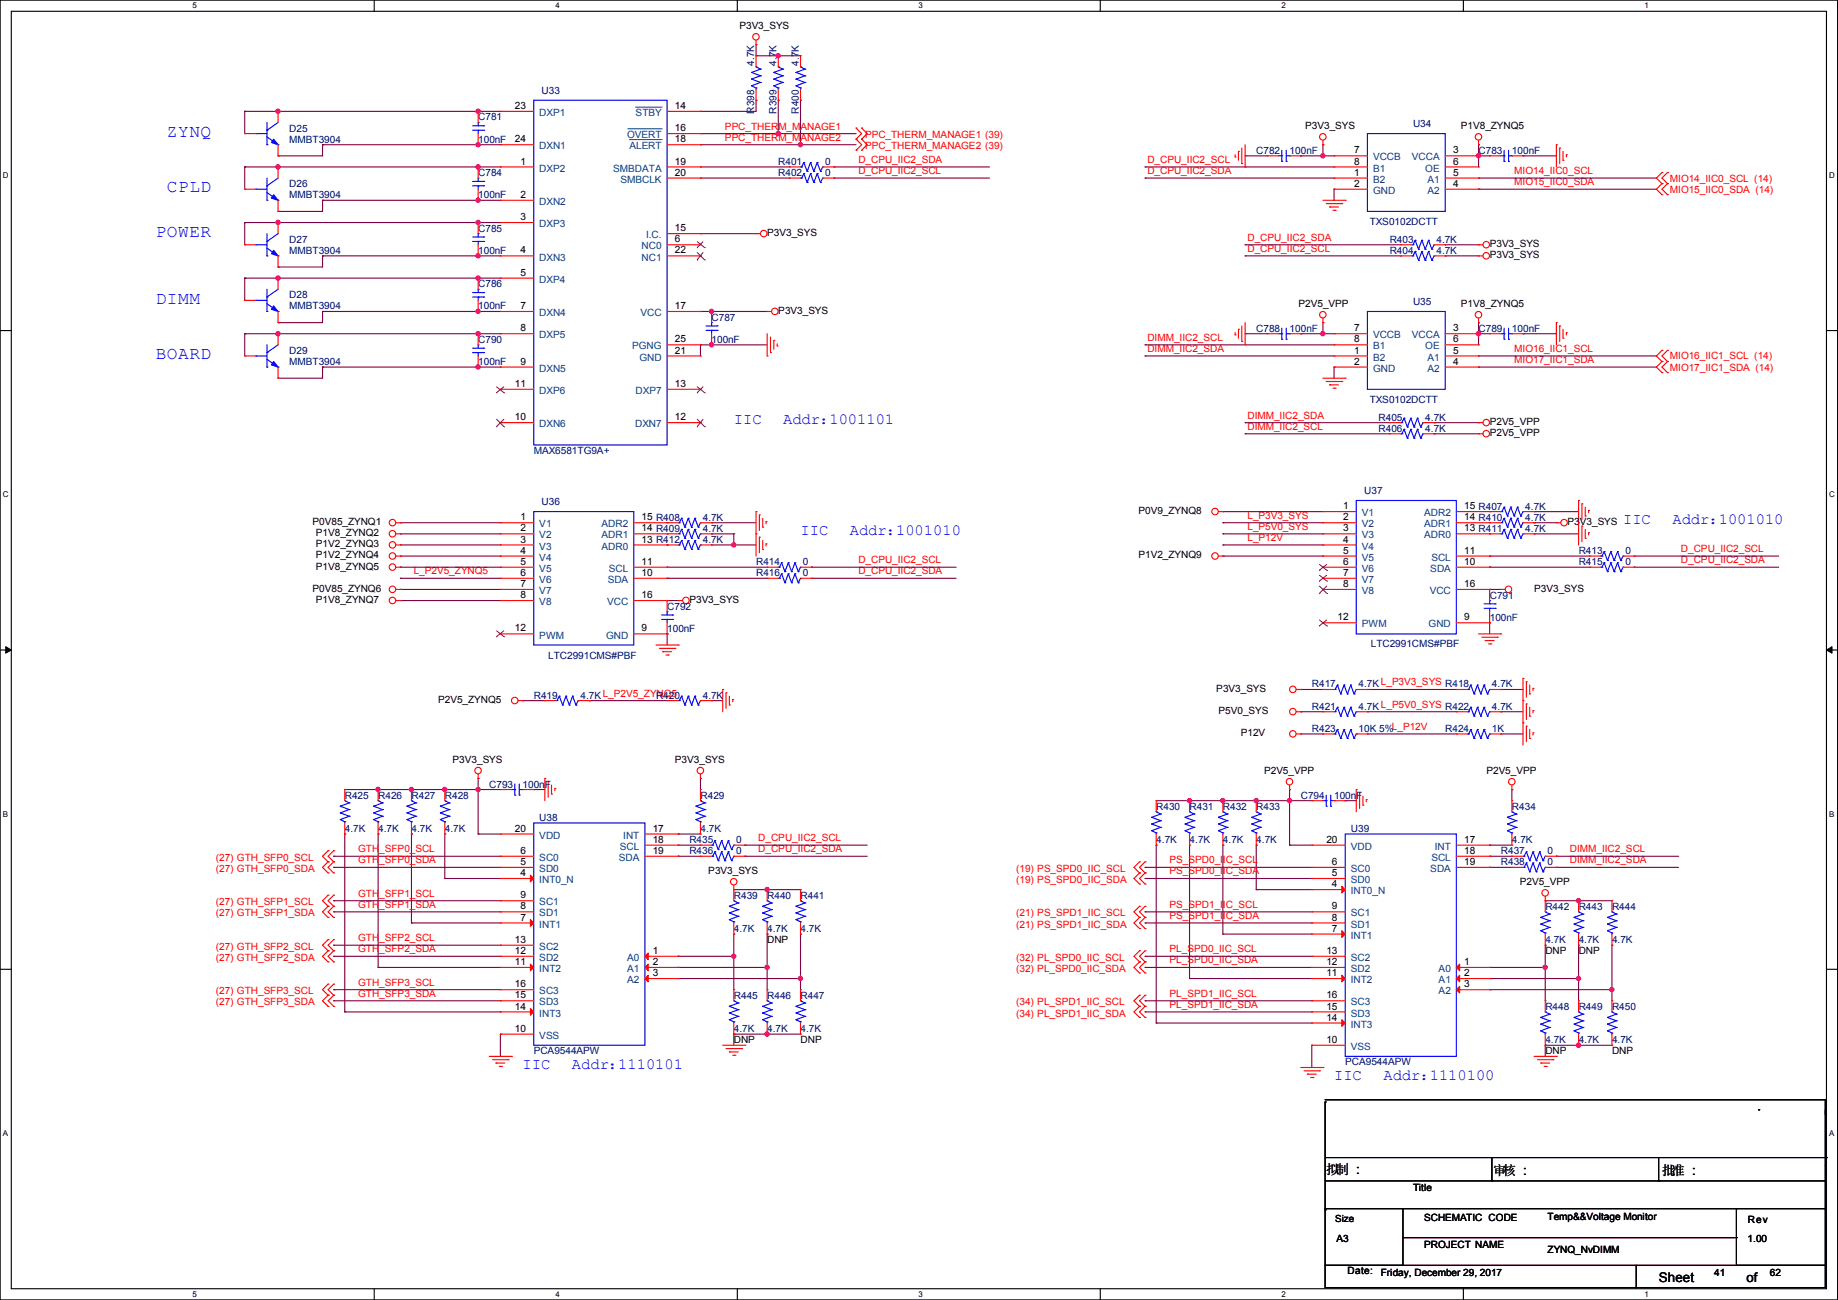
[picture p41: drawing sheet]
<svg xmlns="http://www.w3.org/2000/svg" width="420mm" height="297mm" viewBox="0 0 420 297" stroke-linecap="round" stroke-linejoin="round" font-family="sans-serif">
<defs><g id="words">
<g font-size="4.1" fill="#00f">
<text x="38.1" y="31.2">ZYNQ</text>
<text x="38.1" y="43.9">CPLD</text>
<text x="35.6" y="54.1">POWER</text>
<text x="35.6" y="69.3">DIMM</text>
<text x="35.6" y="82">BOARD</text>
</g>
<g font-size="3.6" fill="#00f">
<text x="167.7" y="96.8">IIC</text>
<text x="178.9" y="96.8">Addr：</text>
<text x="189.5" y="96.8">1001101</text>
<text x="370.9" y="119.7">IIC</text>
<text x="382.1" y="119.7">Addr：</text>
<text x="392.7" y="119.7">1001010</text>
<text x="182.9" y="122.2">IIC</text>
<text x="194.2" y="122.2">Addr：</text>
<text x="204.8" y="122.2">1001010</text>
<text x="119.4" y="244.1">IIC</text>
<text x="130.7" y="244.1">Addr：</text>
<text x="141.3" y="244.1">1110101</text>
<text x="304.8" y="246.7">IIC</text>
<text x="316.1" y="246.7">Addr：</text>
<text x="326.7" y="246.7">1110100</text>
</g>
<g font-size="3">
<text x="303.1" y="268.2">拟制 :::</text>
<text x="303.1" y="268.2">拟制</text>
<text x="341.2" y="268.5">审核 :::</text>
<text x="341.2" y="268.5">审核</text>
<text x="379.8" y="268.5">批准 :::</text>
<text x="379.8" y="268.5">批准</text>
<text x="379" y="292.9">Sheet</text>
<text x="399.1" y="292.8">of</text>
</g>
<g font-size="2.3">
<text x="169" y="6.7">P3V3_SYS</text>
<text x="117.7" y="24.9">23</text>
<text x="154.2" y="24.9">14</text>
<text x="154.2" y="30">16</text>
<text x="298.3" y="29.5">P3V3_SYS</text>
<text x="333.8" y="29.5">P1V8_ZYNQ5</text>
<text x="117.7" y="32.5">24</text>
<text x="154.2" y="32.5">18</text>
<text x="309.4" y="35.1">7</text>
<text x="332" y="35.1">3</text>
<text x="118.9" y="37.6">1</text>
<text x="154.2" y="37.6">19</text>
<text x="154.2" y="40.1">20</text>
<text x="309.4" y="37.6">8</text>
<text x="309.4" y="40.1">1</text>
<text x="332" y="37.6">6</text>
<text x="332" y="40.1">5</text>
<text x="118.9" y="45.2">2</text>
<text x="309.4" y="42.7">2</text>
<text x="332" y="42.7">4</text>
<text x="118.9" y="50.3">3</text>
<text x="154.2" y="52.8">15</text>
<text x="175.3" y="53.9">P3V3_SYS</text>
<text x="118.9" y="57.9">4</text>
<text x="154.2" y="55.4">6</text>
<text x="154.2" y="57.9">22</text>
<text x="340.4" y="56.5">P3V3_SYS</text>
<text x="340.4" y="59">P3V3_SYS</text>
<text x="118.9" y="63">5</text>
<text x="118.9" y="70.6">7</text>
<text x="154.2" y="70.6">17</text>
<text x="177.9" y="71.7">P3V3_SYS</text>
<text x="296.7" y="70.2">P2V5_VPP</text>
<text x="333.8" y="70.2">P1V8_ZYNQ5</text>
<text x="118.9" y="75.7">8</text>
<text x="309.4" y="75.7">7</text>
<text x="332" y="75.7">3</text>
<text x="118.9" y="83.3">9</text>
<text x="154.2" y="80.8">21</text>
<text x="154.2" y="78.2">25</text>
<text x="309.4" y="78.2">8</text>
<text x="309.4" y="80.8">1</text>
<text x="309.4" y="83.3">2</text>
<text x="332" y="78.2">6</text>
<text x="332" y="80.8">5</text>
<text x="332" y="83.3">4</text>
<text x="117.7" y="88.4">11</text>
<text x="154.2" y="88.4">13</text>
<text x="117.7" y="96">10</text>
<text x="154.2" y="96">12</text>
<text x="340.4" y="97.1">P2V5_VPP</text>
<text x="340.4" y="99.7">P2V5_VPP</text>
<text x="71.4" y="120">P0V85_ZYNQ1</text>
<text x="118.9" y="118.9">1</text>
<text x="146.6" y="118.9">15 R408</text>
<text x="260.2" y="117.4">P0V9_ZYNQ8</text>
<text x="306.9" y="116.3">1</text>
<text x="306.9" y="118.9">2</text>
<text x="334.6" y="118.9">14 R410</text>
<text x="334.6" y="116.3">15 R407</text>
<text x="358.2" y="120">P3V3_SYS</text>
<text x="72.2" y="122.5">P1V8_ZYNQ2</text>
<text x="72.2" y="125.1">P1V2_ZYNQ3</text>
<text x="118.9" y="121.4">2</text>
<text x="118.9" y="124">3</text>
<text x="146.6" y="124">13 R412</text>
<text x="146.6" y="121.4">14 R409</text>
<text x="306.9" y="121.4">3</text>
<text x="306.9" y="124">4</text>
<text x="334.6" y="121.4">13 R411</text>
<text x="72.2" y="127.6">P1V2_ZYNQ4</text>
<text x="72.2" y="130.1">P1V8_ZYNQ5</text>
<text x="118.9" y="126.5">4</text>
<text x="118.9" y="129">5</text>
<text x="118.9" y="131.6">6</text>
<text x="146.6" y="131.6">10</text>
<text x="146.6" y="129">11</text>
<text x="260.2" y="127.6">P1V2_ZYNQ9</text>
<text x="306.9" y="126.5">5</text>
<text x="306.9" y="129">6</text>
<text x="306.9" y="131.6">7</text>
<text x="334.6" y="129">10</text>
<text x="334.6" y="126.5">11</text>
<text x="71.4" y="135.2">P0V85_ZYNQ6</text>
<text x="72.2" y="137.8">P1V8_ZYNQ7</text>
<text x="118.9" y="134.1">7</text>
<text x="118.9" y="136.7">8</text>
<text x="146.6" y="136.7">16</text>
<text x="157.5" y="137.8">P3V3_SYS</text>
<text x="306.9" y="134.1">8</text>
<text x="334.6" y="134.1">16</text>
<text x="350.6" y="135.2">P3V3_SYS</text>
<text x="305.6" y="141.7">12</text>
<text x="334.6" y="141.7">9</text>
<text x="117.7" y="144.3">12</text>
<text x="146.6" y="144.3">9</text>
<text x="100.1" y="160.6">P2V5_ZYNQ5</text>
<text x="277.9" y="158.1">P3V3_SYS</text>
<text x="278.4" y="163.2">P5V0_SYS</text>
<text x="283.5" y="168.2">P12V</text>
<text x="103.4" y="174.3">P3V3_SYS</text>
<text x="154.2" y="174.3">P3V3_SYS</text>
<text x="288.9" y="176.9">P2V5_VPP</text>
<text x="339.7" y="176.9">P2V5_VPP</text>
<text x="117.7" y="190">20</text>
<text x="149.1" y="190">17</text>
<text x="118.9" y="197.6">5</text>
<text x="118.9" y="195.1">6</text>
<text x="149.1" y="192.5">18</text>
<text x="149.1" y="195.1">19</text>
<text x="303.1" y="192.5">20</text>
<text x="304.4" y="197.6">6</text>
<text x="334.6" y="192.5">17</text>
<text x="334.6" y="195.1">18</text>
<text x="334.6" y="197.6">19</text>
<text x="118.9" y="200.2">4</text>
<text x="161.8" y="199.7">P3V3_SYS</text>
<text x="304.4" y="202.7">4</text>
<text x="304.4" y="200.2">5</text>
<text x="347.3" y="202.3">P2V5_VPP</text>
<text x="118.9" y="207.8">8</text>
<text x="118.9" y="205.2">9</text>
<text x="304.4" y="207.8">9</text>
<text x="117.7" y="215.4">13</text>
<text x="118.9" y="210.3">7</text>
<text x="175.3" y="215.5">DNP</text>
<text x="304.4" y="212.9">7</text>
<text x="304.4" y="210.3">8</text>
<text x="117.7" y="220.5">11</text>
<text x="117.7" y="217.9">12</text>
<text x="149.1" y="217.9">1</text>
<text x="149.1" y="220.5">2</text>
<text x="303.1" y="220.5">12</text>
<text x="303.1" y="217.9">13</text>
<text x="334.6" y="220.5">1</text>
<text x="353.1" y="218">DNP</text>
<text x="360.7" y="218">DNP</text>
<text x="117.7" y="225.6">16</text>
<text x="149.1" y="223">3</text>
<text x="303.1" y="223">11</text>
<text x="334.6" y="223">2</text>
<text x="334.6" y="225.6">3</text>
<text x="117.7" y="230.6">14</text>
<text x="117.7" y="228.1">15</text>
<text x="303.1" y="233.2">14</text>
<text x="303.1" y="230.6">15</text>
<text x="303.1" y="228.1">16</text>
<text x="117.7" y="235.7">10</text>
<text x="167.7" y="238.3">DNP</text>
<text x="182.9" y="238.3">DNP</text>
<text x="303.1" y="238.3">10</text>
<text x="353.1" y="240.9">DNP</text>
<text x="368.4" y="240.9">DNP</text>
<text x="322.9" y="272.1">Title</text>
<text x="325.4" y="279">SCHEMATIC CODE</text>
<text x="353.6" y="278.7">Temp&amp;&amp;Voltage Monitor</text>
<text x="399.4" y="279.5">Rev</text>
<text x="305.4" y="283.8">A3</text>
<text x="325.4" y="285.1">PROJECT NAME</text>
<text x="353.6" y="286.3">ZYNQ_NvDIMM</text>
<text x="399.4" y="283.8">1.00</text>
<text x="307.9" y="291.2">Date:</text>
<text x="315.5" y="291.4">Friday, December 29, 2017</text>
<text x="391.7" y="291.4">41</text>
<text x="404.4" y="291.4">62</text>
</g>
<g font-size="2.3" fill="#000080">
<text x="172.4" y="15" transform="rotate(-90 172.4 15)">4.7K</text>
<text x="177.4" y="15" transform="rotate(-90 177.4 15)">4.7K</text>
<text x="182.5" y="15" transform="rotate(-90 182.5 15)">4.7K</text>
<text x="123.7" y="21.4">U33</text>
<text x="109.3" y="27.5">C781</text>
<text x="172.4" y="26" transform="rotate(-90 172.4 26)">R398</text>
<text x="177.4" y="26" transform="rotate(-90 177.4 26)">R399</text>
<text x="182.5" y="26" transform="rotate(-90 182.5 26)">R400</text>
<text x="322.9" y="29">U34</text>
<text x="66.1" y="30.1">D25</text>
<text x="66.1" y="32.6">MMBT3904</text>
<text x="109.3" y="32.6">100nF</text>
<text x="287.1" y="35.1">C782</text>
<text x="294.7" y="35.1">100nF</text>
<text x="337.9" y="35.1">C783</text>
<text x="345.5" y="35.1">100nF</text>
<text x="109.3" y="40.2">C784</text>
<text x="177.9" y="37.7">R401</text>
<text x="177.9" y="40.2">R402</text>
<text x="188.5" y="37.7">0</text>
<text x="188.5" y="40.2">0</text>
<text x="66.1" y="42.8">D26</text>
<text x="66.1" y="45.3">MMBT3904</text>
<text x="109.3" y="45.3">100nF</text>
<text x="109.3" y="52.9">C785</text>
<text x="313" y="51.4">TXS0102DCTT</text>
<text x="66.1" y="55.5">D27</text>
<text x="66.1" y="58">MMBT3904</text>
<text x="109.3" y="58">100nF</text>
<text x="317.6" y="55.5">R403</text>
<text x="317.6" y="58">R404</text>
<text x="328.2" y="55.5">4.7K</text>
<text x="328.2" y="58">4.7K</text>
<text x="109.3" y="65.6">C786</text>
<text x="66.1" y="68.2">D28</text>
<text x="66.1" y="70.7">MMBT3904</text>
<text x="109.3" y="70.7">100nF</text>
<text x="322.9" y="69.7">U35</text>
<text x="162.6" y="73.2">C787</text>
<text x="287.1" y="75.8">C788</text>
<text x="294.7" y="75.8">100nF</text>
<text x="337.9" y="75.8">C789</text>
<text x="345.5" y="75.8">100nF</text>
<text x="66.1" y="80.9">D29</text>
<text x="66.1" y="83.4">MMBT3904</text>
<text x="109.3" y="78.3">C790</text>
<text x="109.3" y="83.4">100nF</text>
<text x="162.6" y="78.3">100nF</text>
<text x="313" y="92">TXS0102DCTT</text>
<text x="315" y="96.1">R405</text>
<text x="315" y="98.6">R406</text>
<text x="325.7" y="96.1">4.7K</text>
<text x="325.7" y="98.6">4.7K</text>
<text x="122" y="103.7">MAX6581TG9A+</text>
<text x="311.7" y="112.9">U37</text>
<text x="123.7" y="115.4">U36</text>
<text x="160.6" y="119">4.7K</text>
<text x="348.6" y="116.4">4.7K</text>
<text x="348.6" y="119">4.7K</text>
<text x="160.6" y="124">4.7K</text>
<text x="160.6" y="121.5">4.7K</text>
<text x="348.6" y="121.5">4.7K</text>
<text x="172.8" y="129.1">R414</text>
<text x="172.8" y="131.7">R416</text>
<text x="183.4" y="129.1">0</text>
<text x="183.4" y="131.7">0</text>
<text x="360.7" y="129.1">R415</text>
<text x="360.7" y="126.6">R413</text>
<text x="371.4" y="129.1">0</text>
<text x="371.4" y="126.6">0</text>
<text x="340.4" y="136.7">C791</text>
<text x="152.5" y="139.3">C792</text>
<text x="340.4" y="141.8">100nF</text>
<text x="152.5" y="144.4">100nF</text>
<text x="313.2" y="147.9">LTC2991CMS#PBF</text>
<text x="125.3" y="150.5">LTC2991CMS#PBF</text>
<text x="122" y="159.6">R419</text>
<text x="132.6" y="159.6">4.7KL_P2V5_ZYNQ5</text>
<text x="149.9" y="159.6">R420</text>
<text x="160.6" y="159.6">4.7K</text>
<text x="299.8" y="157.1">R417</text>
<text x="310.4" y="157.1">4.7KL_P3V3_SYS R418</text>
<text x="340.9" y="157.1">4.7K</text>
<text x="299.8" y="167.2">R423</text>
<text x="299.8" y="162.1">R421</text>
<text x="310.4" y="167.2">10K 5%L_P12V</text>
<text x="310.4" y="162.1">4.7KL_P5V0_SYS R422</text>
<text x="330.3" y="167.2">R424</text>
<text x="340.9" y="162.1">4.7K</text>
<text x="340.9" y="167.2">1K</text>
<text x="111.8" y="179.9">C793</text>
<text x="119.4" y="179.9">100nF</text>
<text x="78.8" y="182.5">R425</text>
<text x="86.4" y="182.5">R426</text>
<text x="94" y="182.5">R427</text>
<text x="101.6" y="182.5">R428</text>
<text x="160.1" y="182.5">R429</text>
<text x="264.2" y="185">R430</text>
<text x="271.8" y="185">R431</text>
<text x="279.5" y="185">R432</text>
<text x="287.1" y="185">R433</text>
<text x="297.2" y="182.5">C794</text>
<text x="304.9" y="182.5">100nF</text>
<text x="345.5" y="185">R434</text>
<text x="78.8" y="190.1">4.7K</text>
<text x="86.4" y="190.1">4.7K</text>
<text x="94" y="190.1">4.7K</text>
<text x="101.6" y="190.1">4.7K</text>
<text x="123.2" y="187.5">U38</text>
<text x="160.1" y="190.1">4.7K</text>
<text x="308.7" y="190.1">U39</text>
<text x="157.5" y="192.6">R435</text>
<text x="157.5" y="195.2">R436</text>
<text x="168.2" y="192.6">0</text>
<text x="168.2" y="195.2">0</text>
<text x="264.2" y="192.6">4.7K</text>
<text x="271.8" y="192.6">4.7K</text>
<text x="279.5" y="192.6">4.7K</text>
<text x="287.1" y="192.6">4.7K</text>
<text x="343" y="195.2">R437</text>
<text x="343" y="197.7">R438</text>
<text x="345.5" y="192.6">4.7K</text>
<text x="353.6" y="195.2">0</text>
<text x="353.6" y="197.7">0</text>
<text x="167.7" y="205.3">R439</text>
<text x="175.3" y="205.3">R440</text>
<text x="182.9" y="205.3">R441</text>
<text x="353.1" y="207.9">R442</text>
<text x="360.7" y="207.9">R443</text>
<text x="368.4" y="207.9">R444</text>
<text x="167.7" y="212.9">4.7K</text>
<text x="175.3" y="212.9">4.7K</text>
<text x="182.9" y="212.9">4.7K</text>
<text x="353.1" y="215.5">4.7K</text>
<text x="360.7" y="215.5">4.7K</text>
<text x="368.4" y="215.5">4.7K</text>
<text x="167.7" y="228.2">R445</text>
<text x="175.3" y="228.2">R446</text>
<text x="182.9" y="228.2">R447</text>
<text x="353.1" y="230.7">R448</text>
<text x="360.7" y="230.7">R449</text>
<text x="368.4" y="230.7">R450</text>
<text x="167.7" y="235.8">4.7K</text>
<text x="175.3" y="235.8">4.7K</text>
<text x="182.9" y="235.8">4.7K</text>
<text x="353.1" y="238.3">4.7K</text>
<text x="360.7" y="238.3">4.7K</text>
<text x="368.4" y="238.3">4.7K</text>
<text x="122" y="240.9">PCA9544APW</text>
<text x="307.4" y="243.4">PCA9544APW</text>
</g>
<g font-size="2.3" fill="#004080">
<text x="123.2" y="26.5">DXP1</text>
<text x="145.3" y="26.5">STBY</text>
<text x="123.2" y="34.1">DXN1</text>
<text x="143.3" y="31.6">OVERT</text>
<text x="143.8" y="34.1">ALERT</text>
<text x="123.2" y="39.2">DXP2</text>
<text x="140.1" y="39.2">SMBDATA</text>
<text x="141.8" y="41.7">SMBCLK</text>
<text x="313.8" y="36.7">VCCB</text>
<text x="313.8" y="39.2">B1</text>
<text x="313.8" y="41.7">B2</text>
<text x="322.6" y="36.7">VCCA</text>
<text x="325.7" y="39.2">OE</text>
<text x="326.2" y="41.7">A1</text>
<text x="123.2" y="46.8">DXN2</text>
<text x="313.8" y="44.3">GND</text>
<text x="326.2" y="44.3">A2</text>
<text x="123.2" y="51.9">DXP3</text>
<text x="123.2" y="59.5">DXN3</text>
<text x="146.6" y="57">NC0</text>
<text x="146.6" y="59.5">NC1</text>
<text x="147.6" y="54.4">I.C.</text>
<text x="123.2" y="64.6">DXP4</text>
<text x="123.2" y="72.2">DXN4</text>
<text x="123.2" y="77.3">DXP5</text>
<text x="146.4" y="72.2">VCC</text>
<text x="313.8" y="77.3">VCCB</text>
<text x="322.6" y="77.3">VCCA</text>
<text x="144.4" y="79.8">PGNG</text>
<text x="146.1" y="82.4">GND</text>
<text x="313.8" y="79.8">B1</text>
<text x="313.8" y="82.4">B2</text>
<text x="325.7" y="79.8">OE</text>
<text x="326.2" y="82.4">A1</text>
<text x="123.2" y="84.9">DXN5</text>
<text x="313.8" y="84.9">GND</text>
<text x="326.2" y="84.9">A2</text>
<text x="123.2" y="90">DXP6</text>
<text x="145.3" y="90">DXP7</text>
<text x="123.2" y="97.6">DXN6</text>
<text x="145.1" y="97.6">DXN7</text>
<text x="311.2" y="117.9">V1</text>
<text x="325.4" y="117.9">ADR2</text>
<text x="123.2" y="120.5">V1</text>
<text x="123.2" y="123">V2</text>
<text x="123.2" y="125.6">V3</text>
<text x="137.5" y="125.6">ADR0</text>
<text x="137.5" y="123">ADR1</text>
<text x="137.5" y="120.5">ADR2</text>
<text x="311.2" y="120.5">V2</text>
<text x="311.2" y="123">V3</text>
<text x="311.2" y="125.6">V4</text>
<text x="325.4" y="123">ADR0</text>
<text x="325.4" y="120.5">ADR1</text>
<text x="123.2" y="128.1">V4</text>
<text x="123.2" y="130.6">V5</text>
<text x="139.1" y="130.6">SCL</text>
<text x="311.2" y="128.1">V5</text>
<text x="311.2" y="130.6">V6</text>
<text x="326.8" y="130.6">SDA</text>
<text x="327.1" y="128.1">SCL</text>
<text x="123.2" y="133.2">V6</text>
<text x="123.2" y="135.7">V7</text>
<text x="138.9" y="133.2">SDA</text>
<text x="311.2" y="133.2">V7</text>
<text x="311.2" y="135.7">V8</text>
<text x="326.7" y="135.7">VCC</text>
<text x="123.2" y="138.3">V8</text>
<text x="138.7" y="138.3">VCC</text>
<text x="311.2" y="143.3">PWM</text>
<text x="326.5" y="143.3">GND</text>
<text x="123.2" y="145.9">PWM</text>
<text x="138.5" y="145.9">GND</text>
<text x="123.2" y="191.6">VDD</text>
<text x="142.4" y="191.6">INT</text>
<text x="123.2" y="196.7">SC0</text>
<text x="141.4" y="196.7">SDA</text>
<text x="141.7" y="194.1">SCL</text>
<text x="308.7" y="194.1">VDD</text>
<text x="327.1" y="196.7">SCL</text>
<text x="327.8" y="194.1">INT</text>
<text x="123.2" y="201.8">INT0_N</text>
<text x="123.2" y="199.2">SD0</text>
<text x="308.7" y="201.8">SD0</text>
<text x="308.7" y="199.2">SC0</text>
<text x="326.8" y="199.2">SDA</text>
<text x="123.2" y="209.4">SD1</text>
<text x="123.2" y="206.8">SC1</text>
<text x="308.7" y="204.3">INT0_N</text>
<text x="308.7" y="209.4">SC1</text>
<text x="123.2" y="211.9">INT1</text>
<text x="308.7" y="214.5">INT1</text>
<text x="308.7" y="211.9">SD1</text>
<text x="123.2" y="219.5">SD2</text>
<text x="123.2" y="217">SC2</text>
<text x="143.3" y="219.5">A0</text>
<text x="308.7" y="219.5">SC2</text>
<text x="123.2" y="222.1">INT2</text>
<text x="123.2" y="227.2">SC3</text>
<text x="143.3" y="222.1">A1</text>
<text x="143.3" y="224.6">A2</text>
<text x="308.7" y="224.6">INT2</text>
<text x="308.7" y="222.1">SD2</text>
<text x="328.7" y="222.1">A0</text>
<text x="328.7" y="224.6">A1</text>
<text x="328.7" y="227.2">A2</text>
<text x="123.2" y="232.2">INT3</text>
<text x="123.2" y="229.7">SD3</text>
<text x="308.7" y="232.2">SD3</text>
<text x="308.7" y="229.7">SC3</text>
<text x="123.2" y="237.3">VSS</text>
<text x="308.7" y="239.9">VSS</text>
<text x="308.7" y="234.8">INT3</text>
</g>
<g font-size="2.3" fill="#f00">
<text x="165.7" y="29.6">PPC_THERM_MANAGE1</text>
<text x="165.7" y="32.1">PPC_THERM_MANAGE2</text>
<text x="197.7" y="31.6">PPC_THERM_MANAGE1 (39)</text>
<text x="197.7" y="34.1">PPC_THERM_MANAGE2 (39)</text>
<text x="196.1" y="39.8">D_CPU_IIC2_SCL</text>
<text x="196.1" y="37.2">D_CPU_IIC2_SDA</text>
<text x="262.2" y="37.2">D_CPU_IIC2_SCL</text>
<text x="262.2" y="39.8">D_CPU_IIC2_SDA</text>
<text x="346" y="39.8">MIO14_IIC0_SCL</text>
<text x="381.6" y="41.5">MIO14_IIC0_SCL (14)</text>
<text x="346" y="42.3">MIO15_IIC0_SDA</text>
<text x="381.6" y="44">MIO15_IIC0_SDA (14)</text>
<text x="285" y="55">D_CPU_IIC2_SDA</text>
<text x="285" y="57.5">D_CPU_IIC2_SCL</text>
<text x="262.2" y="77.9">DIMM_IIC2_SCL</text>
<text x="262.2" y="80.4">DIMM_IIC2_SDA</text>
<text x="346" y="82.9">MIO17_IIC1_SDA</text>
<text x="346" y="80.4">MIO16_IIC1_SCL</text>
<text x="381.6" y="82.1">MIO16_IIC1_SCL (14)</text>
<text x="381.6" y="84.7">MIO17_IIC1_SDA (14)</text>
<text x="285" y="95.6">DIMM_IIC2_SDA</text>
<text x="285" y="98.2">DIMM_IIC2_SCL</text>
<text x="285" y="118.5">L_P3V3_SYS</text>
<text x="285" y="121">L_P5V0_SYS</text>
<text x="285" y="123.6">L_P12V</text>
<text x="94.5" y="131.2">L_P2V5_ZYNQ5</text>
<text x="196.1" y="131.2">D_CPU_IIC2_SDA</text>
<text x="196.1" y="128.7">D_CPU_IIC2_SCL</text>
<text x="384.1" y="128.7">D_CPU_IIC2_SDA</text>
<text x="384.1" y="126.1">D_CPU_IIC2_SCL</text>
<text x="49.3" y="196.7">(27) GTH_SFP0_SCL</text>
<text x="81.8" y="194.7">GTH_SFP0_SCL</text>
<text x="81.8" y="197.2">GTH_SFP0_SDA</text>
<text x="173.3" y="194.7">D_CPU_IIC2_SDA</text>
<text x="173.3" y="192.2">D_CPU_IIC2_SCL</text>
<text x="267.3" y="197.2">PS_SPD0_IIC_SCL</text>
<text x="358.7" y="197.2">DIMM_IIC2_SDA</text>
<text x="358.7" y="194.7">DIMM_IIC2_SCL</text>
<text x="49.3" y="199.2">(27) GTH_SFP0_SDA</text>
<text x="232.2" y="199.2">(19) PS_SPD0_IIC_SCL</text>
<text x="232.2" y="201.8">(19) PS_SPD0_IIC_SDA</text>
<text x="267.3" y="199.8">PS_SPD0_IIC_SDA</text>
<text x="49.3" y="206.8">(27) GTH_SFP1_SCL</text>
<text x="49.3" y="209.4">(27) GTH_SFP1_SDA</text>
<text x="81.8" y="207.4">GTH_SFP1_SDA</text>
<text x="81.8" y="204.9">GTH_SFP1_SCL</text>
<text x="232.2" y="209.4">(21) PS_SPD1_IIC_SCL</text>
<text x="267.3" y="209.9">PS_SPD1_IIC_SDA</text>
<text x="267.3" y="207.4">PS_SPD1_IIC_SCL</text>
<text x="81.8" y="215">GTH_SFP2_SCL</text>
<text x="232.2" y="211.9">(21) PS_SPD1_IIC_SDA</text>
<text x="49.3" y="217">(27) GTH_SFP2_SCL</text>
<text x="49.3" y="219.5">(27) GTH_SFP2_SDA</text>
<text x="81.8" y="217.6">GTH_SFP2_SDA</text>
<text x="232.2" y="219.5">(32) PL_SPD0_IIC_SCL</text>
<text x="267.3" y="220.1">PL_SPD0_IIC_SDA</text>
<text x="267.3" y="217.6">PL_SPD0_IIC_SCL</text>
<text x="49.3" y="227.2">(27) GTH_SFP3_SCL</text>
<text x="81.8" y="227.7">GTH_SFP3_SDA</text>
<text x="81.8" y="225.2">GTH_SFP3_SCL</text>
<text x="232.2" y="222.1">(32) PL_SPD0_IIC_SDA</text>
<text x="267.3" y="227.7">PL_SPD1_IIC_SCL</text>
<text x="49.3" y="229.7">(27) GTH_SFP3_SDA</text>
<text x="232.2" y="229.7">(34) PL_SPD1_IIC_SCL</text>
<text x="232.2" y="232.2">(34) PL_SPD1_IIC_SDA</text>
<text x="267.3" y="230.3">PL_SPD1_IIC_SDA</text>
</g>
<text font-size="2.2" x="305.1" y="279.2">Size</text>
<g font-size="1.8">
<text x="44" y="1.9">5</text>
<text x="127" y="1.9">4</text>
<text x="209.9" y="1.9">3</text>
<text x="292.9" y="1.9">2</text>
<text x="375.8" y="1.9">1</text>
<text x=".7" y="40.6">D</text>
<text x="418" y="40.6">D</text>
<text x=".7" y="113.6">C</text>
<text x="418" y="113.6">C</text>
<text x=".7" y="186.6">B</text>
<text x="418" y="186.6">B</text>
<text x=".7" y="259.5">A</text>
<text x="418" y="259.5">A</text>
<text x="44" y="296.3">5</text>
<text x="127" y="296.3">4</text>
<text x="209.9" y="296.3">3</text>
<text x="292.9" y="296.3">2</text>
<text x="375.8" y="296.3">1</text>
</g>
</g></defs>
<path d="M0 0h419.9v297h-419.9zM2.6 2.6h414.8v291.8h-414.8z" fill="none" stroke="#000" stroke-width=".25"/>
<g fill="#fff">
<path d="M44 .3h1v2h-1z"/>
<path d="M44 294.7h1v2h-1z"/>
</g>
<path d="M85.5 0v2.6M85.5 294.4v2.6" fill="none" stroke="#000" stroke-width=".25"/>
<g fill="#fff">
<path d="M127 .3h.9v2h-.9z"/>
<path d="M127 294.7h.9v2h-.9z"/>
</g>
<path d="M168.5 0v2.6M168.5 294.4v2.6" fill="none" stroke="#000" stroke-width=".25"/>
<g fill="#fff">
<path d="M209.9 .3h1v2h-1z"/>
<path d="M209.9 294.7h1v2h-1z"/>
</g>
<path d="M251.4 0v2.6M251.4 294.4v2.6" fill="none" stroke="#000" stroke-width=".25"/>
<g fill="#fff">
<path d="M292.9 .3h.9v2h-.9z"/>
<path d="M292.9 294.7h.9v2h-.9z"/>
</g>
<path d="M334.4 0v2.6M334.4 294.4v2.6" fill="none" stroke="#000" stroke-width=".25"/>
<g fill="#fff">
<path d="M375.8 .3h1v2h-1z"/>
<path d="M375.8 294.7h1v2h-1z"/>
<path d="M.7 39h1.2v2h-1.2z"/>
<path d="M418 39h1.3v2h-1.3z"/>
<path d="M.7 112h1.2v2h-1.2z"/>
<path d="M418 112h1.3v2h-1.3z"/>
</g>
<path d="M0 75.5h2.6M417.4 75.5h2.5" fill="none" stroke="#000" stroke-width=".25"/>
<g fill="#fff">
<path d="M.7 185h1.2v1.9h-1.2z"/>
<path d="M418 185h1.2v1.9h-1.2z"/>
</g>
<path d="M0 148.5h2.6M417.4 148.5h2.5" fill="none" stroke="#000" stroke-width=".25"/>
<path d="M1.3 147.7l1.3 .8-1.3 .7zM417.4 148.5l1.2-.8v1.5z" fill="#000" stroke="#000" stroke-width=".23"/>
<g fill="#fff">
<path d="M.7 257.9h1.2v2h-1.2z"/>
<path d="M418 257.9h1.2v2h-1.2z"/>
</g>
<g fill="none" stroke="#000" stroke-width=".25">
<path d="M0 221.4h2.6M417.4 221.4h2.5M302.8 251.8h.1M302.8 251.8v24.6M302.8 251.2h114.3M401.9 253.5h.1M417.1 251.2h.1M417.1 251.2v24.9M302.8 276.1h17.8v13h-17.8zM302.8 276.4h.1M302.8 269.8h114.3M303.1 264.5h114.3"/>
<path d="M320.6 276.1h76.2M340.9 269.8h.1M340.9 264.5v5.3M379 269.8h.1M379 264.5v5.3M396.8 276.1h20.3v13h-20.3zM396.8 276.1h.1M417.1 269.8h.1M417.1 266.2h.1M417.1 276.1h.1M417.4 264.5h.1M302.8 289.1h71.1v5.1h-71.1z"/>
<path d="M320.6 282.7h76.2M373.9 289.1h43.2v5.1h-43.2zM396.8 282.7h.1"/>
</g>
<g fill="none" stroke="#800040" stroke-width=".25">
<path d="M172.8 12.7h.1M172.8 10.2h.1M172.8 10.2v2.5M172.8 12.7h10.1M177.8 12.7h.1M55.9 38.1h.1M55.9 25.4h.1M55.9 38.1h58.4M55.9 25.4h58.4M55.9 25.4v5.1M55.9 38.1v5.1M63.5 38.1h.1"/>
<path d="M63.5 25.4h.1M63.5 35.6h.1M73.7 33.1h.1M73.7 33.1h40.6M73.7 33.1v2.5h-10.2M109.3 38.1h.1M109.3 33.1h.1M109.3 25.4h.1M160.1 25.4h.1M160.1 33.1h.1M160.1 30.5h.1M160.1 38.1h.1"/>
<path d="M160.1 33.1h35.5M160.1 38.1h20.3M160.1 30.5h35.5M172.8 22.9h.1M172.8 22.9v2.5h-12.7M177.8 22.9h.1M177.8 30.5h.1M177.8 22.9v7.6M182.9 22.9h.1M182.9 33.1h.1M182.9 22.9v10.2M190.5 38.1h.1"/>
<path d="M190.5 38.1h35.6M261.7 38.1h.1M261.7 38.1h43.1M284.5 35.6h.1M284.5 35.6h5.1M297.2 35.6h.1M297.2 35.6h7.6M302.3 35.6h.1M302.3 33.1h.1M302.3 33.1v2.5M337.9 35.6h.1M337.9 33.1h.1"/>
<path d="M337.9 35.6h2.5M337.9 33.1v5M348 35.6h.1M348 35.6h7.6M55.9 50.8h.1M55.9 50.8h58.4M55.9 50.8v5.1M63.5 50.8h.1M63.5 48.3h.1M73.7 45.8h.1M73.7 58.5h.1M73.7 45.8h40.6"/>
<path d="M73.7 58.5h40.6M73.7 45.8v2.5h-10.2M73.7 58.5v2.5h-10.2M109.3 58.5h.1M109.3 50.8h.1M109.3 45.8h.1M160.1 53.4h.1M160.1 40.7h.1M160.1 53.4h12.7M160.1 40.7h20.3M190.5 40.7h.1M190.5 40.7h35.6"/>
<path d="M261.7 40.7h.1M261.7 40.7h43.1M284.5 55.9h.1M284.5 58.5h.1M284.5 58.5h35.6M284.5 55.9h35.6M304.8 43.2h.1M304.8 43.2v2.6M330.2 55.9h.1M330.2 58.5h.1M330.2 58.5h7.7M330.2 55.9h7.7"/>
<path d="M337.9 43.2h.1M337.9 40.7h.1M337.9 40.7h40.6M337.9 43.2h40.6M55.9 63.5h.1M55.9 76.2h.1M55.9 63.5h58.4M55.9 76.2h58.4M55.9 63.5v5.1M55.9 76.2v5.1M63.5 63.5h.1M63.5 76.2h.1"/>
<path d="M63.5 61h.1M63.5 73.7h.1M73.7 71.2h.1M73.7 71.2h40.6M73.7 71.2v2.5h-10.2M109.3 76.2h.1M109.3 71.2h.1M109.3 63.5h.1M160.1 71.2h.1M160.1 78.8h.1M160.1 71.2h15.2M160.1 78.8v2.5"/>
<path d="M160.1 78.8h15.2M162.6 78.8h.1M162.6 71.2h.1M261.7 78.8h.1M261.7 78.8h43.1M284.5 76.2h.1M284.5 76.2h5.1M297.2 76.2h.1M297.2 76.2h7.6M302.3 76.2h.1M302.3 73.7h.1M302.3 73.7v2.5"/>
<path d="M337.9 76.2h.1M337.9 73.7h.1M337.9 76.2h2.5M337.9 73.7v5.1M348 76.2h.1M348 76.2h7.6M63.5 86.4h.1M73.7 83.9h.1M73.7 83.9h40.6M73.7 83.9v2.5h-10.2M109.3 83.9h.1M261.7 81.3h.1"/>
<path d="M261.7 81.3h43.1M284.5 96.6h.1M284.5 99.1h.1M284.5 96.6h33M284.5 99.1h33M304.8 83.9h.1M304.8 83.9v2.5M327.7 96.6h.1M327.7 99.1h.1M327.7 96.6h10.2M327.7 99.1h10.2M337.9 83.9h.1"/>
<path d="M337.9 81.3h.1M337.9 83.9h40.6M337.9 81.3h40.6M91.5 119.4h.1M91.5 119.4h22.8M162.6 119.4h.1M162.6 119.4h10.2M279.4 119.4h.1M279.4 116.9h.1M279.4 119.4h22.9M279.4 116.9h22.9M350.6 116.9h.1"/>
<path d="M350.6 119.4h.1M350.6 119.4h5M350.6 116.9h10.1M91.5 132.1h.1M91.5 129.6h.1M91.5 137.2h.1M91.5 122h.1M91.5 124.5h.1M91.5 127h.1M91.5 134.7h.1M91.5 132.1h22.8M91.5 129.6h22.8"/>
<path d="M91.5 137.2h22.8M91.5 122h22.8M91.5 124.5h22.8M91.5 127h22.8M91.5 134.7h22.8M152.4 132.1h.1M152.4 137.2h.1M152.4 129.6h.1M152.4 132.1h22.9M152.4 129.6h22.9M152.4 137.2h2.6M162.6 122h.1"/>
<path d="M162.6 124.5h.1M162.6 122h5.1M162.6 124.5h10.2M167.7 122h.1M167.7 124.5h.1M167.7 122v2.5M185.5 132.1h.1M185.5 129.6h.1M185.5 132.1h33M185.5 129.6h33M279.4 122h.1M279.4 124.5h.1"/>
<path d="M279.4 127h.1M279.4 122h22.9M279.4 124.5h22.9M279.4 127h22.9M340.4 129.6h.1M340.4 134.7h.1M340.4 127h.1M340.4 129.6h22.9M340.4 127h22.9M340.4 134.7h2.5M350.6 122h.1M350.6 122h10.1"/>
<path d="M373.4 129.6h.1M373.4 127h.1M373.4 129.6h33M373.4 127h33M152.4 144.8h.1M152.4 144.8v2.6M297.2 157.5h.1M297.2 157.5h5.1M312.5 157.5h.1M312.5 157.5h20.3M340.4 142.3h.1M340.4 142.3v2.5"/>
<path d="M342.9 157.5h.1M342.9 157.5h5.1M109.3 177.8h.1M109.3 177.8v12.7M119.4 160.1h.1M119.4 160.1h5.1M134.7 160.1h.1M134.7 160.1h17.7M160.1 177.8h.1M160.1 177.8v2.6M162.6 160.1h.1M162.6 160.1h2.5"/>
<path d="M297.2 162.6h.1M297.2 167.7h.1M297.2 162.6h5.1M297.2 167.7h5.1M312.5 162.6h.1M312.5 167.7h.1M312.5 162.6h20.3M312.5 167.7h20.3M342.9 162.6h.1M342.9 167.7h.1M342.9 162.6h5.1M342.9 167.7h5.1"/>
<path d="M76.2 195.6h.1M76.2 198.2h.1M76.2 195.6h38.1M76.2 198.2h38.1M78.8 180.4h.1M78.8 190.5h.1M78.8 180.4h35.5M78.8 190.5v40.7M86.4 180.4h.1M86.4 190.5h.1M86.4 190.5v30.5M94 180.4h.1"/>
<path d="M94 190.5h.1M94 190.5v20.4M101.6 180.4h.1M101.6 190.5h.1M101.6 190.5v10.2M109.3 190.5h.1M109.3 180.4h.1M109.3 190.5h5M122 180.4h.1M122 180.4h2.5M155 193.1h.1M155 195.6h.1"/>
<path d="M155 190.5h.1M155 193.1h5.1M155 190.5h5.1M155 195.6h5.1M170.2 195.6h.1M170.2 193.1h.1M170.2 193.1h28M170.2 195.6h28M261.7 198.2h.1M261.7 198.2h38.1M264.2 182.9h.1M264.2 193.1h.1"/>
<path d="M264.2 182.9h35.6M264.2 193.1v40.6M271.8 182.9h.1M271.8 193.1h.1M271.8 193.1v30.5M279.4 182.9h.1M279.4 193.1h.1M279.4 193.1v20.3M287.1 182.9h.1M287.1 193.1h.1M287.1 193.1v10.1M294.7 182.9h.1"/>
<path d="M294.7 193.1h.1M294.7 180.4h.1M294.7 193.1h5.1M294.7 180.4v12.7M307.4 182.9h.1M307.4 182.9h2.5M340.4 193.1h.1M340.4 195.6h.1M340.4 198.2h.1M340.4 193.1h5.1M340.4 195.6h5.1M340.4 198.2h5.1"/>
<path d="M345.5 180.4h.1M345.5 180.4v2.5M355.6 198.2h.1M355.6 195.6h.1M355.6 195.6h28M355.6 198.2h28M76.2 208.3h.1M76.2 205.8h.1M76.2 218.5h.1M76.2 215.9h.1M76.2 208.3h38.1M76.2 205.8h38.1"/>
<path d="M76.2 218.5h38.1M76.2 215.9h38.1M94 210.9h.1M94 210.9h20.3M101.6 200.7h.1M101.6 200.7h12.7M155 218.5h.1M155 218.5h12.7M167.7 213.4h.1M167.7 218.5h.1M167.7 203.2h.1M167.7 213.4v12.7"/>
<path d="M167.7 203.2h15.2M175.3 213.4h.1M175.3 203.2h.1M175.3 213.4v12.7M182.9 213.4h.1M182.9 213.4v12.7M261.7 200.7h.1M261.7 210.9h.1M261.7 208.3h.1M261.7 218.5h.1M261.7 200.7h38.1M261.7 210.9h38.1"/>
<path d="M261.7 208.3h38.1M261.7 218.5h38.1M279.4 213.4h.1M279.4 213.4h20.4M287.1 203.2h.1M287.1 203.2h12.7M353.1 215.9h.1M353.1 205.8h.1M353.1 205.8h15.2M353.1 215.9v12.7M360.7 215.9h.1M360.7 205.8h.1"/>
<path d="M360.7 215.9v12.7M368.3 215.9h.1M368.3 215.9v12.7M76.2 228.6h.1M76.2 226.1h.1M76.2 228.6h38.1M76.2 226.1h38.1M78.8 231.2h.1M78.8 231.2h35.5M86.4 221h.1M86.4 221h27.9M114.3 236.3h.1"/>
<path d="M114.3 236.3v5M155 221h.1M155 223.6h.1M155 221h20.3M155 223.6h27.9M167.7 236.3h.1M167.7 236.3v2.5M167.7 236.3h15.2M175.3 221h.1M175.3 236.3h.1M182.9 223.6h.1M261.7 221h.1"/>
<path d="M261.7 231.2h.1M261.7 228.6h.1M261.7 221h38.1M261.7 231.2h38.1M261.7 228.6h38.1M264.2 233.7h.1M264.2 233.7h35.6M271.8 223.6h.1M271.8 223.6h28M299.8 238.8h.1M299.8 238.8v5.1M340.4 221h.1"/>
<path d="M340.4 223.6h.1M340.4 226.1h.1M340.4 221h12.7M340.4 226.1h27.9M340.4 223.6h20.3M353.1 221h.1M353.1 238.8h.1M353.1 238.8v2.5M353.1 238.8h15.2M360.7 223.6h.1M360.7 238.8h.1M368.3 226.1h.1"/>
</g>
<g fill="#f0f" stroke="#f0f" stroke-width=".25">
<circle cx="109.2" cy="63.5" r=".49"/>
<circle cx="63.5" cy="63.5" r=".49"/>
<circle cx="109.2" cy="71.1" r=".49"/>
<circle cx="109.2" cy="83.8" r=".49"/>
<circle cx="109.2" cy="33" r=".49"/>
<circle cx="109.2" cy="45.7" r=".49"/>
<circle cx="109.2" cy="38.1" r=".49"/>
<circle cx="63.5" cy="38.1" r=".49"/>
<circle cx="162.6" cy="71.1" r=".49"/>
<circle cx="109.2" cy="76.2" r=".49"/>
<circle cx="63.5" cy="76.2" r=".49"/>
<circle cx="109.2" cy="58.4" r=".49"/>
<circle cx="109.2" cy="50.8" r=".49"/>
<circle cx="63.5" cy="50.8" r=".49"/>
<circle cx="177.8" cy="12.7" r=".49"/>
<circle cx="182.9" cy="33" r=".49"/>
<circle cx="177.8" cy="30.5" r=".49"/>
<circle cx="109.2" cy="25.4" r=".49"/>
<circle cx="63.5" cy="25.4" r=".49"/>
<circle cx="167.7" cy="124.5" r=".49"/>
<circle cx="337.8" cy="35.6" r=".49"/>
<circle cx="302.3" cy="35.6" r=".49"/>
<circle cx="86.4" cy="180.4" r=".49"/>
<circle cx="94" cy="180.4" r=".49"/>
<circle cx="109.2" cy="180.4" r=".49"/>
<circle cx="101.6" cy="180.4" r=".49"/>
<circle cx="167.7" cy="218.5" r=".49"/>
<circle cx="175.3" cy="221" r=".49"/>
<circle cx="182.9" cy="223.5" r=".49"/>
<circle cx="175.3" cy="203.2" r=".49"/>
<circle cx="175.3" cy="236.2" r=".49"/>
<circle cx="337.8" cy="76.2" r=".49"/>
<circle cx="302.3" cy="76.2" r=".49"/>
<circle cx="368.3" cy="226.1" r=".49"/>
<circle cx="353.1" cy="221" r=".49"/>
<circle cx="360.7" cy="223.5" r=".49"/>
<circle cx="360.7" cy="205.8" r=".49"/>
<circle cx="360.7" cy="238.8" r=".49"/>
<circle cx="271.8" cy="182.9" r=".49"/>
<circle cx="279.4" cy="182.9" r=".49"/>
<circle cx="287" cy="182.9" r=".49"/>
<circle cx="294.7" cy="182.9" r=".49"/>
<circle cx="162.6" cy="78.8" r=".49"/>
</g>
<g fill="none" stroke="#f00" stroke-width=".25">
<path d="M172.8 10.2h.1M172.8 12.7h.1M172.8 9.2v1M172.8 12.7v2.6M177.8 12.7h.1M177.8 12.7v2.6M182.9 12.7h.1M182.9 12.7v2.6M55.9 30.5h.1M55.9 30.5h2.6M63.5 35.6h.1M63.5 25.4h.1"/>
<path d="M63.5 38.1h.1M63.5 25.4v2.6M63.5 33.1v2.5M63.5 38.1v2.6M109.3 38.1h.1M109.3 33.1h.1M109.3 25.4h.1M109.3 25.4v2.6M109.3 30.5v2.6M109.3 38.1v2.6M114.3 33.1h.1M114.3 25.4h.1"/>
<path d="M114.3 38.1h.1M114.3 38.1h7.7M114.3 33.1h7.7M114.3 25.4h7.7M152.4 38.1h7.7M152.4 30.5h7.7M152.4 33.1h7.7M152.4 25.4h7.7M160.1 25.4h.1M160.1 30.5h.1M160.1 33.1h.1M160.1 38.1h.1"/>
<path d="M172.8 22.9h.1M172.8 20.4v2.5M177.8 22.9h.1M177.8 20.4v2.5M180.4 38.1h.1M180.4 38.1h2.5M182.9 22.9h.1M182.9 20.4v2.5M188 38.1h2.5M190.5 38.1h.1M195.6 29.3h.1M195.6 31.8h.1"/>
<path d="M195.6 34.3h.1M195.6 29.3l1.3 1.2-1.3 1.3M195.6 31.8l1.3 1.3-1.3 1.2M196.9 29.3h.1M196.9 31.8h.1M196.9 34.3h.1M196.9 29.3l1.3 1.2-1.3 1.3M196.9 31.8l1.3 1.3-1.3 1.2M282.2 35.9h.1M282.2 35.3v.6M283 34.6h.1M283 34.6v2"/>
<path d="M283.8 37.4h.1M283.8 33.8v3.6M284.5 38.1h.1M284.5 33.1v5M289.6 35.6h.1M289.6 35.6h2.5M294.7 35.6h2.5M297.2 35.6h.1M302.3 33.1h.1M302.3 32v1.1M304.8 35.6h.1M304.8 38.1h.1"/>
<path d="M304.8 38.1h7.7M304.8 35.6h7.7M330.2 38.1h7.7M330.2 35.6h7.7M337.9 33.1h.1M337.9 35.6h.1M337.9 38.1h.1M337.9 32v1.1M340.4 35.6h.1M340.4 35.6h2.5M345.5 35.6h2.5M348 35.6h.1"/>
<path d="M355.6 33.1h.1M355.6 33.1v5M356.4 33.8h.1M356.4 33.8v3.6M357.2 36.6h.1M357.2 34.6v2M357.9 35.3h.1M357.9 35.3v.6M379.8 39.4h.1M379.8 39.4l-1.3 1.3 1.3 1.3M381 39.4h.1M381 39.4l-1.2 1.3 1.2 1.3"/>
<path d="M55.9 43.2h.1M55.9 55.9h.1M55.9 55.9h2.6M55.9 43.2h2.6M63.5 48.3h.1M63.5 50.8h.1M63.5 45.8v2.5M63.5 50.8v2.6M63.5 58.5v2.5M109.3 45.8h.1M109.3 58.5h.1M109.3 50.8h.1"/>
<path d="M109.3 43.2v2.6M109.3 50.8v2.6M109.3 55.9v2.6M114.3 45.8h.1M114.3 58.5h.1M114.3 50.8h.1M114.3 58.5h7.7M114.3 45.8h7.7M114.3 50.8h7.7M152.4 53.4h7.7M152.4 55.9h7.7M152.4 58.5h7.7"/>
<path d="M152.4 40.7h7.7M160.1 55.9h.1M160.1 40.7h.1M160.1 53.4h.1M160.1 58.5h.1M172.8 53.4h.1M172.8 53.4h1M180.4 40.7h.1M180.4 40.7h2.5M188 40.7h2.5M190.5 40.7h.1M302.3 45.8h5.1"/>
<path d="M303.1 46.5h3.5M303.8 47.3h.1M303.8 47.3h2.1M304.6 48h.5M304.8 40.7h.1M304.8 43.2h.1M304.8 40.7h7.7M304.8 43.2h7.7M305.1 48h.1M306.6 46.5h.1M307.4 45.8h.1M320.1 55.9h.1"/>
<path d="M320.1 58.5h.1M320.1 55.9h2.5M320.1 58.5h2.5M327.7 55.9h2.5M327.7 58.5h2.5M330.2 55.9h.1M330.2 58.5h.1M330.2 40.7h7.7M330.2 43.2h7.7M337.9 55.9h.1M337.9 58.5h.1M337.9 40.7h.1"/>
<path d="M337.9 43.2h.1M337.9 55.9h1M337.9 58.5h1M379.8 42h.1M379.8 44.5h.1M379.8 42l-1.3 1.2 1.3 1.3M381 42h.1M381 44.5h.1M381 42l-1.2 1.2 1.2 1.3M55.9 68.6h.1M55.9 68.6h2.6M63.5 76.2h.1"/>
<path d="M63.5 73.7h.1M63.5 63.5h.1M63.5 61h.1M63.5 63.5v2.6M63.5 71.2v2.5M63.5 76.2v2.6M109.3 76.2h.1M109.3 71.2h.1M109.3 63.5h.1M109.3 63.5v2.6M109.3 68.6v2.6M109.3 76.2v2.6"/>
<path d="M114.3 71.2h.1M114.3 63.5h.1M114.3 76.2h.1M114.3 71.2h7.7M114.3 76.2h7.7M114.3 63.5h7.7M152.4 71.2h7.7M152.4 78.8h7.7M160.1 71.2h.1M160.1 78.8h.1M162.6 78.8h.1M162.6 71.2h.1"/>
<path d="M162.6 71.2v2.5M162.6 76.2v2.6M175.3 71.2h.1M175.3 71.2h1M175.3 76.2v5.1M176.1 77v3.6M176.8 77.8h.1M176.8 77.8v2M177.6 79h.1M177.6 78.5v.5M282.2 76.5h.1M282.2 76v.5"/>
<path d="M283 75.2h.1M283 75.2v2.1M283.8 78h.1M283.8 74.5v3.5M284.5 78.8h.1M284.5 73.7v5.1M289.6 76.2h.1M289.6 76.2h2.5M294.7 76.2h2.5M297.2 76.2h.1M302.3 73.7h.1M302.3 72.7v1"/>
<path d="M304.8 76.2h.1M304.8 78.8h.1M304.8 76.2h7.7M304.8 78.8h7.7M330.2 76.2h7.7M330.2 78.8h7.7M337.9 73.7h.1M337.9 76.2h.1M337.9 78.8h.1M337.9 72.7v1M340.4 76.2h.1M340.4 76.2h2.5"/>
<path d="M345.5 76.2h2.5M348 76.2h.1M355.6 73.7h.1M355.6 73.7v5.1M356.4 74.5h.1M356.4 74.5v3.5M357.2 77.3h.1M357.2 75.2v2.1M357.9 76h.1M357.9 76v.5M55.9 81.3h.1M55.9 81.3h2.6"/>
<path d="M63.5 86.4h.1M63.5 83.9v2.5M109.3 83.9h.1M109.3 81.3v2.6M114.3 83.9h.1M114.3 96.6h.1M114.3 88.9h.1M114.3 96.6h7.7M114.3 83.9h7.7M114.3 88.9h7.7M152.4 96.6h7.7M152.4 81.3h7.7"/>
<path d="M152.4 88.9h7.7M160.1 81.3h.1M160.1 96.6h.1M160.1 88.9h.1M175.3 81.3h.1M176.1 80.6h.1M302.3 86.4h5.1M303.1 87.2h3.5M303.8 87.9h.1M303.8 87.9h2.1M304.6 88.7h.5M304.8 81.3h.1"/>
<path d="M304.8 83.9h.1M304.8 81.3h7.7M304.8 83.9h7.7M305.1 88.7h.1M306.6 87.2h.1M307.4 86.4h.1M317.5 96.6h.1M317.5 99.1h.1M317.5 96.6h2.6M317.5 99.1h2.6M325.2 96.6h2.5M325.2 99.1h2.5"/>
<path d="M327.7 96.6h.1M327.7 99.1h.1M330.2 81.3h7.7M330.2 83.9h7.7M337.9 96.6h.1M337.9 99.1h.1M337.9 81.3h.1M337.9 83.9h.1M337.9 96.6h1M337.9 99.1h1M379.8 80.1h.1M379.8 82.6h.1"/>
<path d="M379.8 85.1h.1M379.8 80.1l-1.3 1.2 1.3 1.3M379.8 82.6l-1.3 1.3 1.3 1.2M381 82.6h.1M381 80.1h.1M381 85.1h.1M381 80.1l-1.2 1.2 1.2 1.3M381 82.6l-1.2 1.3 1.2 1.2M90.5 119.4h1M91.5 119.4h.1M114.3 119.4h.1M114.3 119.4h7.7"/>
<path d="M144.8 119.4h10.2M152.4 119.4h.1M160.1 119.4h2.5M162.6 119.4h.1M172.8 116.9h.1M172.8 116.9v10.1M173.5 117.6h.1M173.5 117.6v3.6M174.3 118.4v2M175 119.2h.1M175 119.2v.5M278.4 116.9h1"/>
<path d="M279.4 116.9h.1M302.3 116.9h.1M302.3 119.4h.1M302.3 119.4h7.6M302.3 116.9h7.6M332.8 119.4h10.1M332.8 116.9h10.1M340.4 119.4h.1M340.4 116.9h.1M348 119.4h2.6M348 116.9h2.6M350.6 116.9h.1"/>
<path d="M350.6 119.4h.1M355.6 119.4h.1M355.6 119.4h1.1M360.7 114.3h.1M360.7 119.4h.1M360.7 114.3v10.2M361.5 115.1h.1M361.5 115.1v3.6M362.2 117.9h.1M362.2 115.9v2M363 116.6h.1M363 116.6v.5"/>
<path d="M90.5 137.2h1M90.5 122h1M90.5 134.7h1M90.5 124.5h1M90.5 127h1M90.5 129.6h1M91.5 122h.1M91.5 124.5h.1M91.5 127h.1M91.5 129.6h.1M91.5 134.7h.1M91.5 137.2h.1"/>
<path d="M114.3 122h.1M114.3 124.5h.1M114.3 127h.1M114.3 129.6h.1M114.3 132.1h.1M114.3 134.7h.1M114.3 137.2h.1M114.3 137.2h7.7M114.3 122h7.7M114.3 134.7h7.7M114.3 124.5h7.7M114.3 127h7.7"/>
<path d="M114.3 129.6h7.7M114.3 132.1h7.7M144.8 137.2h7.6M144.8 122h10.2M144.8 124.5h10.2M144.8 129.6h7.6M144.8 132.1h7.6M152.4 124.5h.1M152.4 132.1h.1M152.4 129.6h.1M152.4 122h.1M152.4 137.2h.1"/>
<path d="M152.4 137.2v2.5M155 137.2h.1M155 137.2h1M160.1 122h2.5M160.1 124.5h2.5M162.6 124.5h.1M162.6 122h.1M172.8 122h.1M173.5 122.7h.1M173.5 122.7v3.6M174.3 120.4h.1M174.3 125.5h.1"/>
<path d="M174.3 123.5v2M175 124.2h.1M175 124.2v.6M175.3 129.6h.1M175.3 132.1h.1M175.3 129.6h2.5M175.3 132.1h2.5M182.9 129.6h2.6M182.9 132.1h2.6M185.5 129.6h.1M185.5 132.1h.1M278.4 127h1"/>
<path d="M279.4 127h.1M302.3 122h.1M302.3 124.5h.1M302.3 127h.1M302.3 129.6h.1M302.3 132.1h.1M302.3 134.7h.1M302.3 122h7.6M302.3 134.7h7.6M302.3 124.5h7.6M302.3 127h7.6M302.3 129.6h7.6"/>
<path d="M302.3 132.1h7.6M332.8 122h10.1M332.8 134.7h7.6M332.8 127h7.6M332.8 129.6h7.6M340.4 134.7h.1M340.4 129.6h.1M340.4 127h.1M340.4 122h.1M340.4 134.7v2.5M340.4 139.7v2.6M342.9 134.7h.1"/>
<path d="M342.9 134.7h1.1M348 122h2.6M350.6 122h.1M361.5 120.2h.1M361.5 120.2v3.5M362.2 123h.1M362.2 120.9v2.1M363 121.7h.1M363 121.7v.5M363.3 129.6h.1M363.3 127h.1M363.3 127h2.5"/>
<path d="M363.3 129.6h2.5M370.9 127h2.5M370.9 129.6h2.5M373.4 129.6h.1M373.4 127h.1M114.3 144.8h.1M114.3 144.8h7.7M144.8 144.8h7.6M149.9 147.4h5.1M150.7 148.1h3.5M151.4 148.9h.1M151.4 148.9h2.1"/>
<path d="M152.2 149.6h.5M152.4 144.8h.1M152.4 142.3v2.5M152.7 149.6h.1M154.2 148.1h.1M155 147.4h.1M165.1 157.5h.1M165.1 157.5v5.1M165.9 158.3h.1M165.9 158.3v3.5M166.7 159v2.1M167.4 159.8h.1"/>
<path d="M167.4 159.8v.5M296.2 157.5h1M297.2 157.5h.1M302.3 142.3h.1M302.3 157.5h.1M302.3 157.5h2.5M302.3 142.3h7.6M309.9 157.5h2.6M312.5 157.5h.1M332.8 157.5h.1M332.8 157.5h2.5M332.8 142.3h7.6"/>
<path d="M337.9 144.8h5M338.6 145.6h3.6M339.4 146.3h.1M339.4 146.3h2M340.1 147.1h.6M340.4 142.3h.1M340.4 157.5h2.5M340.7 147.1h.1M342.2 145.6h.1M342.9 144.8h.1M342.9 157.5h.1M348 155h.1"/>
<path d="M348 155v15.2M348.8 155.7h.1M348.8 155.7v3.6M349.5 158.5h.1M349.5 156.5v2M350.3 157.3h.1M350.3 157.3v.5M109.3 177.8h.1M109.3 176.8v1M118.4 160.1h1M119.4 160.1h.1M124.5 177.8h.1"/>
<path d="M124.5 160.1h.1M124.5 160.1h2.5M124.5 177.8v5.1M125.3 178.6h.1M125.3 178.6v3.6M126 179.4v2M132.1 160.1h2.6M134.7 160.1h.1M152.4 160.1h.1M152.4 160.1h2.6M160.1 177.8h.1M160.1 160.1h2.5"/>
<path d="M160.1 176.8v1M162.6 160.1h.1M166.7 161.1h.1M294.7 179.4v1M296.2 162.6h1M296.2 167.7h1M297.2 162.6h.1M297.2 167.7h.1M302.3 167.7h.1M302.3 162.6h.1M302.3 162.6h2.5M302.3 167.7h2.5"/>
<path d="M309.9 162.6h2.6M309.9 167.7h2.6M312.5 167.7h.1M312.5 162.6h.1M332.8 162.6h.1M332.8 167.7h.1M332.8 162.6h2.5M332.8 167.7h2.5M340.4 162.6h2.5M340.4 167.7h2.5M342.9 162.6h.1M342.9 167.7h.1"/>
<path d="M345.5 179.4v1M348 160.1h.1M348 165.1h.1M348.8 160.8h.1M348.8 165.9h.1M348.8 160.8v3.6M348.8 165.9v3.6M349.5 163.6h.1M349.5 168.7h.1M349.5 161.6v2M349.5 166.7v2M350.3 162.3h.1"/>
<path d="M350.3 167.4h.1M350.3 162.3v.6M350.3 167.4v.5M75 194.4h.1M75 196.9h.1M75 199.4h.1M75 194.4l-1.3 1.2 1.3 1.3M75 196.9l-1.3 1.3 1.3 1.2M76.2 194.4h.1M76.2 196.9h.1M76.2 199.4h.1M76.2 194.4l-1.2 1.2 1.2 1.3"/>
<path d="M76.2 196.9l-1.2 1.3 1.2 1.2M78.8 190.5h.1M78.8 180.4h.1M78.8 180.4v2.5M78.8 188v2.5M86.4 190.5h.1M86.4 180.4h.1M86.4 180.4v2.5M86.4 188v2.5M94 190.5h.1M94 180.4h.1M94 180.4v2.5"/>
<path d="M94 188v2.5M101.6 190.5h.1M101.6 180.4h.1M101.6 180.4v2.5M101.6 188v2.5M114.3 198.2h.1M114.3 195.6h.1M114.3 190.5h.1M114.3 180.4h.1M114.3 198.2h7.7M114.3 195.6h7.7M114.3 190.5h7.7"/>
<path d="M114.3 180.4h2.6M119.4 180.4h2.6M122 180.4h.1M126 181.4h.1M126.8 180.1h.1M126.8 180.1v.5M147.4 195.6h7.6M147.4 190.5h7.6M147.4 193.1h7.6M155 190.5h.1M155 193.1h.1M155 195.6h.1"/>
<path d="M160.1 193.1h.1M160.1 195.6h.1M160.1 190.5h.1M160.1 180.4h.1M160.1 180.4v2.5M160.1 188v2.5M160.1 195.6h2.5M160.1 193.1h2.5M167.7 195.6h2.5M167.7 193.1h2.5M170.2 193.1h.1M170.2 195.6h.1"/>
<path d="M260.4 196.9h.1M260.4 199.4h.1M260.4 199.4l-1.3 1.3 1.3 1.3M260.4 196.9l-1.3 1.3 1.3 1.2M261.7 196.9h.1M261.7 199.4h.1M261.7 196.9l-1.3 1.3 1.3 1.2M261.7 199.4l-1.3 1.3 1.3 1.3M264.2 193.1h.1M264.2 182.9h.1M264.2 182.9v2.6M264.2 190.5v2.6"/>
<path d="M271.8 193.1h.1M271.8 182.9h.1M271.8 182.9v2.6M271.8 190.5v2.6M279.4 193.1h.1M279.4 182.9h.1M279.4 182.9v2.6M279.4 190.5v2.6M287.1 193.1h.1M287.1 182.9h.1M287.1 182.9v2.6M287.1 190.5v2.6"/>
<path d="M294.7 180.4h.1M299.8 198.2h.1M299.8 193.1h.1M299.8 182.9h.1M299.8 198.2h7.6M299.8 193.1h7.6M299.8 182.9h2.5M304.8 182.9h2.6M307.4 182.9h.1M309.9 180.4h.1M309.9 180.4v5.1M310.7 181.1h.1"/>
<path d="M310.7 181.1v3.6M311.4 183.9h.1M311.4 181.9v2M312.2 182.7h.1M312.2 182.7v.5M332.8 198.2h7.6M332.8 195.6h7.6M332.8 193.1h7.6M340.4 193.1h.1M340.4 195.6h.1M340.4 198.2h.1M345.5 180.4h.1"/>
<path d="M345.5 195.6h.1M345.5 198.2h.1M345.5 193.1h.1M345.5 182.9h.1M345.5 182.9v2.6M345.5 190.5v2.6M345.5 198.2h2.5M345.5 195.6h2.5M353.1 198.2h2.5M353.1 195.6h2.5M355.6 195.6h.1M355.6 198.2h.1"/>
<path d="M75 204.5h.1M75 207.1h.1M75 209.6h.1M75 214.7h.1M75 217.2h.1M75 219.8h.1M75 204.5l-1.3 1.3 1.3 1.3M75 207.1l-1.3 1.2 1.3 1.3M75 214.7l-1.3 1.2 1.3 1.3M75 217.2l-1.3 1.3 1.3 1.3M76.2 204.5h.1M76.2 207.1h.1"/>
<path d="M76.2 209.6h.1M76.2 214.7h.1M76.2 217.2h.1M76.2 219.8h.1M76.2 204.5l-1.2 1.3 1.2 1.3M76.2 207.1l-1.2 1.2 1.2 1.3M76.2 214.7l-1.2 1.2 1.2 1.3M76.2 217.2l-1.2 1.3 1.2 1.3M114.3 200.7h.1M114.3 210.9h.1M114.3 208.3h.1M114.3 205.8h.1"/>
<path d="M114.3 218.5h.1M114.3 215.9h.1M114.3 218.5h7.7M114.3 200.7h7.7M114.3 210.9h7.7M114.3 208.3h7.7M114.3 205.8h7.7M114.3 215.9h7.7M147.4 218.5h7.6M155 218.5h.1M167.7 203.2h.1M167.7 213.4h.1"/>
<path d="M167.7 202.2v3.6M167.7 210.9v2.5M175.3 213.4h.1M175.3 203.2h.1M175.3 203.2v2.6M175.3 210.9v2.5M182.9 213.4h.1M182.9 203.2h.1M182.9 203.2v2.6M182.9 210.9v2.5M260.4 202h.1M260.4 207.1h.1"/>
<path d="M260.4 209.6h.1M260.4 212.1h.1M260.4 217.2h.1M260.4 219.8h.1M260.4 207.1l-1.3 1.2 1.3 1.3M260.4 209.6l-1.3 1.3 1.3 1.2M260.4 217.2l-1.3 1.3 1.3 1.3M260.4 219.8l-1.3 1.2 1.3 1.3M261.7 202h.1M261.7 207.1h.1M261.7 209.6h.1M261.7 212.1h.1"/>
<path d="M261.7 217.2h.1M261.7 219.8h.1M261.7 207.1l-1.3 1.2 1.3 1.3M261.7 209.6l-1.3 1.3 1.3 1.2M261.7 217.2l-1.3 1.3 1.3 1.3M261.7 219.8l-1.3 1.2 1.3 1.3M299.8 203.2h.1M299.8 200.7h.1M299.8 213.4h.1M299.8 210.9h.1M299.8 208.3h.1M299.8 218.5h.1"/>
<path d="M299.8 218.5h7.6M299.8 200.7h7.6M299.8 210.9h7.6M299.8 208.3h7.6M299.8 203.2h7.6M299.8 213.4h7.6M353.1 205.8h.1M353.1 215.9h.1M353.1 204.8v3.5M353.1 213.4v2.5M360.7 215.9h.1M360.7 205.8h.1"/>
<path d="M360.7 205.8v2.5M360.7 213.4v2.5M368.3 215.9h.1M368.3 205.8h.1M368.3 205.8v2.5M368.3 213.4v2.5M75 224.8h.1M75 227.4h.1M75 229.9h.1M75 224.8l-1.3 1.3 1.3 1.3M75 227.4l-1.3 1.2 1.3 1.3M76.2 224.8h.1"/>
<path d="M76.2 227.4h.1M76.2 229.9h.1M76.2 224.8l-1.2 1.3 1.2 1.3M76.2 227.4l-1.2 1.2 1.2 1.3M114.3 236.3h.1M114.3 221h.1M114.3 231.2h.1M114.3 228.6h.1M114.3 226.1h.1M114.3 221h7.7M114.3 236.3h7.7M114.3 231.2h7.7"/>
<path d="M114.3 228.6h7.7M114.3 226.1h7.7M147.4 221h7.6M147.4 223.6h7.6M155 221h.1M155 223.6h.1M165.1 238.8h5.1M165.9 239.6h3.6M167.7 236.3h.1M167.7 226.1h.1M167.7 226.1v2.5M167.7 233.7v2.6"/>
<path d="M169.5 239.6h.1M170.2 238.8h.1M175.3 236.3h.1M175.3 226.1h.1M175.3 226.1v2.5M175.3 233.7v2.6M182.9 236.3h.1M182.9 226.1h.1M182.9 226.1v2.5M182.9 233.7v2.6M260.4 222.3h.1M260.4 227.4h.1"/>
<path d="M260.4 229.9h.1M260.4 232.5h.1M260.4 227.4l-1.3 1.2 1.3 1.3M260.4 229.9l-1.3 1.3 1.3 1.3M261.7 222.3h.1M261.7 227.4h.1M261.7 229.9h.1M261.7 232.5h.1M261.7 227.4l-1.3 1.2 1.3 1.3M261.7 229.9l-1.3 1.3 1.3 1.3M299.8 238.8h.1M299.8 223.6h.1"/>
<path d="M299.8 221h.1M299.8 233.7h.1M299.8 231.2h.1M299.8 228.6h.1M299.8 238.8h7.6M299.8 221h7.6M299.8 223.6h7.6M299.8 231.2h7.6M299.8 228.6h7.6M299.8 233.7h7.6M332.8 221h7.6M332.8 223.6h7.6"/>
<path d="M332.8 226.1h7.6M340.4 221h.1M340.4 223.6h.1M340.4 226.1h.1M353.1 238.8h.1M353.1 228.6h.1M353.1 228.6v2.6M353.1 236.3v2.5M360.7 238.8h.1M360.7 228.6h.1M360.7 228.6v2.6M360.7 236.3v2.5"/>
<path d="M368.3 238.8h.1M368.3 228.6h.1M368.3 228.6v2.6M368.3 236.3v2.5M111.8 241.3h5.1M112.6 242.1h3.5M113.3 242.9h.1M113.3 242.9h2.1M114.1 243.6h.5M114.6 243.6h.1M116.1 242.1h.1M116.9 241.3h.1"/>
<path d="M166.7 240.3h.1M166.7 240.3h2M167.4 241.1h.5M167.9 241.1h.1M297.2 243.9h5.1M298 244.6h3.5M298.7 245.4h.1M298.7 245.4h2.1M299.5 246.2h.5M300 246.2h.1M301.5 244.6h.1M302.3 243.9h.1"/>
<path d="M350.6 241.3h5M351.3 242.1h3.6M352.1 242.9h.1M352.1 242.9h2M352.8 243.6h.6M353.4 243.6h.1M354.9 242.1h.1M355.6 241.3h.1"/>
<circle cx="172.7" cy="8.4" r=".74"/>
<circle cx="302.3" cy="31.3" r=".74"/>
<circle cx="337.8" cy="31.3" r=".74"/>
<circle cx="174.5" cy="53.4" r=".74"/>
<circle cx="339.6" cy="55.9" r=".74"/>
<circle cx="339.6" cy="58.4" r=".74"/>
<circle cx="177.1" cy="71.1" r=".74"/>
<circle cx="302.3" cy="71.9" r=".74"/>
<circle cx="337.8" cy="71.9" r=".74"/>
<circle cx="339.6" cy="96.5" r=".74"/>
<circle cx="339.6" cy="99.1" r=".74"/>
<circle cx="89.7" cy="119.4" r=".74"/>
<circle cx="277.6" cy="116.9" r=".74"/>
<circle cx="357.4" cy="119.4" r=".74"/>
<circle cx="89.7" cy="129.6" r=".74"/>
<circle cx="89.7" cy="121.9" r=".74"/>
<circle cx="89.7" cy="127" r=".74"/>
<circle cx="89.7" cy="134.6" r=".74"/>
<circle cx="89.7" cy="137.2" r=".74"/>
<circle cx="89.7" cy="124.5" r=".74"/>
<circle cx="156.7" cy="137.2" r=".74"/>
<circle cx="277.6" cy="127" r=".74"/>
<circle cx="344.7" cy="134.6" r=".74"/>
<circle cx="295.4" cy="157.5" r=".74"/>
<circle cx="109.2" cy="176" r=".74"/>
<circle cx="117.6" cy="160" r=".74"/>
<circle cx="160" cy="176" r=".74"/>
<circle cx="294.7" cy="178.6" r=".74"/>
<circle cx="295.4" cy="167.7" r=".74"/>
<circle cx="295.4" cy="162.6" r=".74"/>
<circle cx="345.5" cy="178.6" r=".74"/>
<circle cx="167.7" cy="201.4" r=".74"/>
<circle cx="353.1" cy="204" r=".74"/>
</g>
<g fill="none" stroke="#00f" stroke-width=".25">
<path d="M171.7 19.6h.1M171.7 18.1h.1M171.7 16.6h.1M171.7 19.6l1.1 .5M171.7 18.1l2.1 .7M171.7 16.6l2.1 .7M172.8 15.3h.1M172.8 15.3l1 .5M173.8 18.8h.1M173.8 17.3h.1M173.8 15.8h.1M173.8 18.8l-2.1 .8"/>
<path d="M173.8 17.3l-2.1 .8M173.8 15.8l-2.1 .8M176.8 19.6h.1M176.8 18.1h.1M176.8 16.6h.1M176.8 19.6l1 .5M176.8 18.1l2.1 .7M176.8 16.6l2.1 .7M177.8 15.3h.1M177.8 15.3l1.1 .5M178.9 18.8h.1M178.9 17.3h.1"/>
<path d="M178.9 15.8h.1M178.9 18.8l-2.1 .8M178.9 17.3l-2.1 .8M178.9 15.8l-2.1 .8M181.9 19.6h.1M181.9 18.1h.1M181.9 16.6h.1M181.9 19.6l1 .5M181.9 18.1l2 .7M181.9 16.6l2 .7M182.9 15.3h.1M182.9 15.3l1 .5"/>
<path d="M183.9 18.8h.1M183.9 17.3h.1M183.9 15.8h.1M183.9 18.8l-2 .8M183.9 17.3l-2 .8M183.9 15.8l-2 .8M58.5 30.5h.1M58.5 30.5h2.5M61 33.1h.1M61 29.8h.1M61 28v5.1M61 31.3l2.5 1.8"/>
<path d="M63.5 33.1h.1M63.5 28l-2.5 1.8M108 29.8h2.5M108 28.7h2.5M109.3 28h.1M109.3 29.8h.1M109.3 28v.7M109.3 29.8v.7M110.5 29.8h.1M110.5 28.7h.1M122 22.9h30.4v78.7h-30.4zM172.8 20.1h.1"/>
<path d="M172.8 20.1v.3M177.8 20.1h.1M177.8 20.1v.3M182.9 20.1h.1M182.9 38.1h.3M182.9 20.1v.3M183.2 38.1h.1M183.7 37.1h.1M183.7 39.7h.1M183.7 37.1l-.5 1M183.7 37.1l.7 2.1M183.7 39.7l-.5 1"/>
<path d="M183.7 39.7l.7 2M184.4 39.2h.1M185.2 37.1h.1M185.2 39.7h.1M185.2 37.1l-.8 2.1M185.2 37.1l.8 2.1M185.2 39.7l-.8 2M185.2 39.7l.8 2M186 39.2h.1M186.7 37.1h.1M186.7 39.7h.1M186.7 37.1l-.7 2.1"/>
<path d="M186.7 37.1l.8 2.1M186.7 39.7l-.7 2M186.7 39.7l.8 2M187.5 39.2h.1M188 38.1h.1M188 38.1l-.5 1.1M292.1 35.6h.8M292.9 36.9h.1M292.9 35.6h.1M292.9 34.3v2.6M293.9 36.9h.1M293.9 34.3v2.6"/>
<path d="M293.9 35.6h.8M294.7 35.6h.1M312.5 30.5h17.7v17.8h-17.7zM342.9 35.6h.8M343.7 36.9h.1M343.7 35.6h.1M343.7 34.3v2.6M344.7 36.9h.1M344.7 35.6h.8M344.7 34.3v2.6M345.5 35.6h.1M58.5 43.2h.1"/>
<path d="M58.5 55.9h.1M58.5 55.9h2.5M58.5 43.2h2.5M61 45.8h.1M61 42.5h.1M61 58.5h.1M61 55.2h.1M61 40.7v5.1M61 53.4v5.1M61 44l2.5 1.8M61 56.7l2.5 1.8M63.5 45.8h.1"/>
<path d="M63.5 58.5h.1M63.5 40.7l-2.5 1.8M63.5 53.4l-2.5 1.8M108 42.5h2.5M108 41.4h2.5M108 55.2h2.5M108 54.1h2.5M109.3 40.7h.1M109.3 42.5h.1M109.3 53.4h.1M109.3 55.2h.1M109.3 40.7v.7"/>
<path d="M109.3 42.5v.7M109.3 53.4v.7M109.3 55.2v.7M110.5 42.5h.1M110.5 41.4h.1M110.5 55.2h.1M110.5 54.1h.1M182.9 40.7h.3M183.2 40.7h.1M184.4 41.7h.1M186 41.7h.1M187.5 41.7h.1"/>
<path d="M188 40.7h.1M188 40.7l-.5 1M322.6 55.9h.3M322.6 58.5h.3M322.9 55.9h.1M322.9 58.5h.1M323.4 54.9h.1M323.4 57.4h.1M323.4 54.9l-.5 1M323.4 54.9l.7 2M323.4 57.4l-.5 1.1M323.4 57.4l.7 2.1"/>
<path d="M324.1 56.9h.1M324.1 59.5h.1M324.9 54.9h.1M324.9 57.4h.1M324.9 54.9l-.8 2M324.9 54.9l.8 2M324.9 57.4l-.8 2.1M324.9 57.4l.8 2.1M325.7 56.9h.1M325.7 59.5h.1M326.4 54.9h.1M326.4 57.4h.1"/>
<path d="M326.4 54.9l-.7 2M326.4 54.9l.8 2M326.4 57.4l-.7 2.1M326.4 57.4l.8 2.1M327.2 56.9h.1M327.2 59.5h.1M327.7 55.9h.1M327.7 58.5h.1M327.7 55.9l-.5 1M327.7 58.5l-.5 1M58.5 68.6h.1M58.5 68.6h2.5"/>
<path d="M61 71.2h.1M61 67.9h.1M61 66.1v5.1M61 78.8v5.1M61 69.4l2.5 1.8M63.5 71.2h.1M63.5 78.8l-2.5 1.8M63.5 66.1l-2.5 1.8M108 79.5h2.5M108 67.9h2.5M108 66.8h2.5M109.3 78.8h.1"/>
<path d="M109.3 66.1h.1M109.3 67.9h.1M109.3 66.1v.7M109.3 67.9v.7M109.3 78.8v.7M110.5 79.5h.1M110.5 67.9h.1M110.5 66.8h.1M161.3 75.5h2.6M161.3 74.5h2.6M162.6 73.7h.1M162.6 75.5h.1"/>
<path d="M162.6 73.7v.8M162.6 75.5v.7M163.9 75.5h.1M163.9 74.5h.1M292.1 76.2h.8M292.9 77.5h.1M292.9 76.2h.1M292.9 75v2.5M293.9 77.5h.1M293.9 75v2.5M293.9 76.2h.8M294.7 76.2h.1"/>
<path d="M312.5 71.2h17.7v17.7h-17.7zM342.9 76.2h.8M343.7 77.5h.1M343.7 76.2h.1M343.7 75v2.5M344.7 77.5h.1M344.7 76.2h.8M344.7 75v2.5M345.5 76.2h.1M58.5 81.3h.1M58.5 81.3h2.5M61 83.9h.1"/>
<path d="M61 80.6h.1M61 82.1l2.5 1.8M63.5 83.9h.1M108 80.6h2.5M109.3 80.6h.1M109.3 80.6v.7M110.5 80.6h.1M320.1 96.6h.2M320.1 99.1h.2M320.3 96.6h.1M320.3 99.1h.1M320.8 95.5h.1"/>
<path d="M320.8 98.1h.1M320.8 95.5l-.5 1.1M320.8 95.5l.8 2.1M320.8 98.1l-.5 1M320.8 98.1l.8 2M321.6 97.6h.1M322.4 95.5h.1M322.4 98.1h.1M322.4 95.5l-.8 2.1M322.4 95.5l.7 2.1M322.4 98.1l-.8 2M322.4 98.1l.7 2"/>
<path d="M323.1 97.6h.1M323.9 95.5h.1M323.9 98.1h.1M323.9 95.5l-.8 2.1M323.9 95.5l.8 2.1M323.9 98.1l-.8 2M323.9 98.1l.8 2M324.7 97.6h.1M325.2 96.6h.1M325.2 99.1h.1M325.2 96.6l-.5 1M325.2 99.1l-.5 1"/>
<path d="M122 116.9h22.8v30.5h-22.8zM155 119.4h.2M155.2 119.4h.1M155.7 118.4h.1M155.7 118.4l-.5 1M155.7 118.4l.8 2M157.3 118.4h.1M157.3 118.4l-.8 2M157.3 118.4l.7 2M158.8 118.4h.1M158.8 118.4l-.8 2M158.8 118.4l.8 2"/>
<path d="M160.1 119.4h.1M160.1 119.4l-.5 1M309.9 114.3h22.9v30.5h-22.9zM321.6 100.1h.1M323.1 100.1h.1M324.7 100.1h.1M342.9 119.4h.3M342.9 116.9h.3M343.2 116.9h.1M343.2 119.4h.1M343.7 115.9h.1M343.7 118.4h.1"/>
<path d="M343.7 115.9l-.5 1M343.7 115.9l.8 2M343.7 118.4l-.5 1M343.7 118.4l.8 2M344.5 117.9h.1M345.2 115.9h.1M345.2 118.4h.1M345.2 115.9l-.7 2M345.2 115.9l.8 2M345.2 118.4l-.7 2M345.2 118.4l.8 2M346 117.9h.1"/>
<path d="M346.8 115.9h.1M346.8 118.4h.1M346.8 115.9l-.8 2M346.8 115.9l.7 2M346.8 118.4l-.8 2M346.8 118.4l.7 2M347.5 117.9h.1M348 116.9h.1M348 119.4h.1M348 116.9l-.5 1M348 119.4l-.5 1M152.4 139.7h.1"/>
<path d="M152.4 139.7v.8M155 124.5h.2M155 122h.2M155.2 124.5h.1M155.2 122h.1M155.7 123.5h.1M155.7 120.9h.1M155.7 123.5l-.5 1M155.7 123.5l.8 2M155.7 120.9l-.5 1.1M155.7 120.9l.8 2.1M156.5 125.5h.1"/>
<path d="M156.5 120.4h.1M156.5 123h.1M157.3 123.5h.1M157.3 120.9h.1M157.3 123.5l-.8 2M157.3 123.5l.7 2M157.3 120.9l-.8 2.1M157.3 120.9l.7 2.1M158 125.5h.1M158 120.4h.1M158 123h.1M158.8 123.5h.1"/>
<path d="M158.8 120.9h.1M158.8 123.5l-.8 2M158.8 123.5l.8 2M158.8 120.9l-.8 2.1M158.8 120.9l.8 2.1M159.6 125.5h.1M159.6 120.4h.1M159.6 123h.1M160.1 124.5h.1M160.1 122h.1M160.1 124.5l-.5 1M160.1 122l-.5 1"/>
<path d="M177.8 129.6h.3M177.8 132.1h.3M178.1 129.6h.1M178.1 132.1h.1M178.6 128.6h.1M178.6 131.1h.1M178.6 128.6l-.5 1M178.6 128.6l.8 2M178.6 131.1l-.5 1M178.6 131.1l.8 2M179.4 130.6h.1M179.4 133.1h.1"/>
<path d="M180.1 128.6h.1M180.1 131.1h.1M180.1 128.6l-.7 2M180.1 128.6l.8 2M180.1 131.1l-.7 2M180.1 131.1l.8 2M180.9 130.6h.1M180.9 133.1h.1M181.7 128.6h.1M181.7 131.1h.1M181.7 128.6l-.8 2M181.7 128.6l.7 2"/>
<path d="M181.7 131.1l-.8 2M181.7 131.1l.7 2M182.4 130.6h.1M182.4 133.1h.1M182.9 129.6h.1M182.9 132.1h.1M182.9 129.6l-.5 1M182.9 132.1l-.5 1M339.1 139h2.6M339.1 138h2.6M340.4 137.2h.1M340.4 139h.1"/>
<path d="M340.4 137.2v.8M340.4 139v.7M341.7 139h.1M341.7 138h.1M342.9 122h.3M343.2 122h.1M343.7 120.9h.1M343.7 120.9l-.5 1.1M343.7 120.9l.8 2.1M344.5 120.4h.1M344.5 123h.1M345.2 120.9h.1"/>
<path d="M345.2 120.9l-.7 2.1M345.2 120.9l.8 2.1M346 120.4h.1M346 123h.1M346.8 120.9h.1M346.8 120.9l-.8 2.1M346.8 120.9l.7 2.1M347.5 120.4h.1M347.5 123h.1M348 122h.1M348 122l-.5 1M365.8 129.6h.3"/>
<path d="M365.8 127h.3M366.1 129.6h.1M366.1 127h.1M366.6 128.6h.1M366.6 126h.1M366.6 128.6l-.5 1M366.6 128.6l.7 2M366.6 126l-.5 1M366.6 126l.7 2.1M367.3 130.6h.1M367.3 128.1h.1M368.1 128.6h.1"/>
<path d="M368.1 126h.1M368.1 128.6l-.8 2M368.1 128.6l.8 2M368.1 126l-.8 2.1M368.1 126l.8 2.1M368.9 130.6h.1M368.9 128.1h.1M369.6 128.6h.1M369.6 126h.1M369.6 128.6l-.7 2M369.6 128.6l.8 2M369.6 126l-.7 2.1"/>
<path d="M369.6 126l.8 2.1M370.4 130.6h.1M370.4 128.1h.1M370.9 129.6h.1M370.9 127h.1M370.9 129.6l-.5 1M370.9 127l-.5 1.1M127.8 159h.1M127.8 159l-.5 1.1M127.8 159l.8 2.1M129.3 159h.1M129.3 159l-.7 2.1"/>
<path d="M129.3 159l.8 2.1M130.9 159h.1M130.9 159l-.8 2.1M130.9 159l.7 2.1M151.2 141.5h2.5M151.2 140.5h2.5M152.4 141.5h.1M152.4 141.5v.8M153.7 141.5h.1M153.7 140.5h.1M155.7 159h.1M155.7 159l-.5 1.1"/>
<path d="M155.7 159l.8 2.1M157.3 159h.1M157.3 159l-.8 2.1M157.3 159l.7 2.1M158.8 159h.1M158.8 159l-.8 2.1M158.8 159l.8 2.1M304.8 157.5h.3M305.1 157.5h.1M305.6 156.5h.1M305.6 156.5l-.5 1M305.6 156.5l.8 2"/>
<path d="M306.4 158.5h.1M307.1 156.5h.1M307.1 156.5l-.7 2M307.1 156.5l.8 2M307.9 158.5h.1M308.7 156.5h.1M308.7 156.5l-.8 2M308.7 156.5l.7 2M309.4 158.5h.1M309.9 157.5h.1M309.9 157.5l-.5 1M335.3 157.5h.3"/>
<path d="M335.6 157.5h.1M336.1 156.5h.1M336.1 156.5l-.5 1M336.1 156.5l.7 2M336.8 158.5h.1M337.6 156.5h.1M337.6 156.5l-.8 2M337.6 156.5l.8 2M338.4 158.5h.1M339.1 156.5h.1M339.1 156.5l-.7 2M339.1 156.5l.8 2"/>
<path d="M339.9 158.5h.1M340.4 157.5h.1M340.4 157.5l-.5 1M117.6 179.1v2.6M118.7 179.1v2.6M127 160.1h.3M127.3 160.1h.1M128.6 161.1h.1M130.1 161.1h.1M131.6 161.1h.1M132.1 160.1h.1M132.1 160.1l-.5 1"/>
<path d="M155 160.1h.2M155.2 160.1h.1M156.5 161.1h.1M158 161.1h.1M159.6 161.1h.1M160.1 160.1h.1M160.1 160.1l-.5 1M304.8 162.6h.3M304.8 167.7h.3M305.1 167.7h.1M305.1 162.6h.1M305.6 166.7h.1"/>
<path d="M305.6 161.6h.1M305.6 166.7l-.5 1M305.6 166.7l.8 2M305.6 161.6l-.5 1M305.6 161.6l.8 2M306.4 168.7h.1M306.4 163.6h.1M307.1 166.7h.1M307.1 161.6h.1M307.1 166.7l-.7 2M307.1 166.7l.8 2M307.1 161.6l-.7 2"/>
<path d="M307.1 161.6l.8 2M307.9 168.7h.1M307.9 163.6h.1M308.7 166.7h.1M308.7 161.6h.1M308.7 166.7l-.8 2M308.7 166.7l.7 2M308.7 161.6l-.8 2M308.7 161.6l.7 2M309.4 168.7h.1M309.4 163.6h.1M309.9 167.7h.1"/>
<path d="M309.9 162.6h.1M309.9 167.7l-.5 1M309.9 162.6l-.5 1M335.3 162.6h.3M335.3 167.7h.3M335.6 162.6h.1M335.6 167.7h.1M336.1 161.6h.1M336.1 166.7h.1M336.1 161.6l-.5 1M336.1 161.6l.7 2M336.1 166.7l-.5 1"/>
<path d="M336.1 166.7l.7 2M336.8 163.6h.1M336.8 168.7h.1M337.6 161.6h.1M337.6 166.7h.1M337.6 161.6l-.8 2M337.6 161.6l.8 2M337.6 166.7l-.8 2M337.6 166.7l.8 2M338.4 163.6h.1M338.4 168.7h.1M339.1 161.6h.1"/>
<path d="M339.1 166.7h.1M339.1 161.6l-.7 2M339.1 161.6l.8 2M339.1 166.7l-.7 2M339.1 166.7l.8 2M339.9 163.6h.1M339.9 168.7h.1M340.4 162.6h.1M340.4 167.7h.1M340.4 162.6l-.5 1M340.4 167.7l-.5 1M77.8 187.2h.1"/>
<path d="M77.8 185.7h.1M77.8 184.2h.1M77.8 187.2l1 .5M77.8 185.7l2 .8M77.8 184.2l2 .8M78.8 182.9h.1M78.8 187.7h.1M78.8 182.9l1 .5M78.8 187.7v.3M79.8 186.5h.1M79.8 185h.1M79.8 183.4h.1"/>
<path d="M79.8 186.5l-2 .7M79.8 185l-2 .7M79.8 183.4l-2 .8M85.4 187.2h.1M85.4 185.7h.1M85.4 184.2h.1M85.4 187.2l1 .5M85.4 185.7l2 .8M85.4 184.2l2 .8M86.4 182.9h.1M86.4 187.7h.1M86.4 182.9l1 .5"/>
<path d="M86.4 187.7v.3M87.4 186.5h.1M87.4 185h.1M87.4 183.4h.1M87.4 186.5l-2 .7M87.4 185l-2 .7M87.4 183.4l-2 .8M93 187.2h.1M93 185.7h.1M93 184.2h.1M93 187.2l1 .5M93 185.7l2 .8"/>
<path d="M93 184.2l2 .8M94 182.9h.1M94 187.7h.1M94 182.9l1 .5M94 187.7v.3M95 186.5h.1M95 185h.1M95 183.4h.1M95 186.5l-2 .7M95 185l-2 .7M95 183.4l-2 .8M100.6 187.2h.1"/>
<path d="M100.6 185.7h.1M100.6 184.2h.1M100.6 187.2l1 .5M100.6 185.7l2.1 .8M100.6 184.2l2.1 .8M101.6 182.9h.1M101.6 187.7h.1M101.6 182.9l1.1 .5M101.6 187.7v.3M102.7 186.5h.1M102.7 185h.1M102.7 183.4h.1"/>
<path d="M102.7 186.5l-2.1 .7M102.7 185l-2.1 .7M102.7 183.4l-2.1 .8M116.9 180.4h.7M117.6 181.7h.1M117.6 180.4h.1M118.7 181.7h.1M118.7 180.4h.7M119.4 180.4h.1M122 188h25.4v50.8h-25.4zM159 187.2h.1M159 185.7h.1"/>
<path d="M159 184.2h.1M159 187.2l1.1 .5M159 185.7l2.1 .8M159 184.2l2.1 .8M160.1 182.9h.1M160.1 187.7h.1M160.1 182.9l1 .5M160.1 187.7v.3M161.1 186.5h.1M161.1 185h.1M161.1 183.4h.1M161.1 186.5l-2.1 .7"/>
<path d="M161.1 185l-2.1 .7M161.1 183.4l-2.1 .8M162.6 195.6h.3M162.6 193.1h.3M162.9 193.1h.1M162.9 195.6h.1M163.4 192.1h.1M163.4 194.6h.1M163.4 192.1l-.5 1M163.4 192.1l.7 2M163.4 194.6l-.5 1M163.4 194.6l.7 2"/>
<path d="M164.1 194.1h.1M164.1 196.6h.1M164.9 192.1h.1M164.9 194.6h.1M164.9 192.1l-.8 2M164.9 192.1l.8 2M164.9 194.6l-.8 2M164.9 194.6l.8 2M165.7 194.1h.1M165.7 196.6h.1M166.4 192.1h.1M166.4 194.6h.1"/>
<path d="M166.4 192.1l-.7 2M166.4 192.1l.8 2M166.4 194.6l-.7 2M166.4 194.6l.8 2M167.2 194.1h.1M167.2 196.6h.1M167.7 193.1h.1M167.7 195.6h.1M167.7 193.1l-.5 1M167.7 195.6l-.5 1M263.2 189.8h.1M263.2 188.3h.1"/>
<path d="M263.2 186.7h.1M263.2 189.8l1 .5M263.2 188.3l2 .7M263.2 186.7l2 .8M264.2 185.5h.1M264.2 190.3h.1M264.2 185.5l1 .5M264.2 190.3v.2M265.2 189h.1M265.2 187.5h.1M265.2 186h.1M265.2 189l-2 .8"/>
<path d="M265.2 187.5l-2 .8M265.2 186l-2 .7M270.8 189.8h.1M270.8 188.3h.1M270.8 186.7h.1M270.8 189.8l1 .5M270.8 188.3l2 .7M270.8 186.7l2 .8M271.8 185.5h.1M271.8 190.3h.1M271.8 185.5l1 .5M271.8 190.3v.2"/>
<path d="M272.8 189h.1M272.8 187.5h.1M272.8 186h.1M272.8 189l-2 .8M272.8 187.5l-2 .8M272.8 186l-2 .7M278.4 189.8h.1M278.4 188.3h.1M278.4 186.7h.1M278.4 189.8l1 .5M278.4 188.3l2.1 .7M278.4 186.7l2.1 .8"/>
<path d="M279.4 185.5h.1M279.4 190.3h.1M279.4 185.5l1.1 .5M279.4 190.3v.2M280.5 189h.1M280.5 187.5h.1M280.5 186h.1M280.5 189l-2.1 .8M280.5 187.5l-2.1 .8M280.5 186l-2.1 .7M286 189.8h.1M286 188.3h.1"/>
<path d="M286 186.7h.1M286 189.8l1.1 .5M286 188.3l2.1 .7M286 186.7l2.1 .8M287.1 185.5h.1M287.1 190.3h.1M287.1 185.5l1 .5M287.1 190.3v.2M288.1 189h.1M288.1 187.5h.1M288.1 186h.1M288.1 189l-2.1 .8"/>
<path d="M288.1 187.5l-2.1 .8M288.1 186l-2.1 .7M302.3 182.9h.8M303.1 184.2h.1M303.1 182.9h.1M303.1 181.7v2.5M304.1 184.2h.1M304.1 181.7v2.5M304.1 182.9h.7M304.8 182.9h.1M307.4 190.5h25.4v50.8h-25.4zM344.5 189.8h.1"/>
<path d="M344.5 188.3h.1M344.5 186.7h.1M344.5 189.8l1 .5M344.5 188.3l2 .7M344.5 186.7l2 .8M345.5 185.5h.1M345.5 190.3h.1M345.5 185.5l1 .5M345.5 190.3v.2M346.5 189h.1M346.5 187.5h.1M346.5 186h.1"/>
<path d="M346.5 189l-2 .8M346.5 187.5l-2 .8M346.5 186l-2 .7M348 195.6h.3M348 198.2h.3M348.3 195.6h.1M348.3 198.2h.1M348.8 194.6h.1M348.8 197.1h.1M348.8 194.6l-.5 1M348.8 194.6l.7 2M348.8 197.1l-.5 1.1"/>
<path d="M348.8 197.1l.7 2.1M349.5 196.6h.1M349.5 199.2h.1M350.3 194.6h.1M350.3 197.1h.1M350.3 194.6l-.8 2M350.3 194.6l.8 2M350.3 197.1l-.8 2.1M350.3 197.1l.8 2.1M351.1 196.6h.1M351.1 199.2h.1M351.8 194.6h.1"/>
<path d="M351.8 197.1h.1M351.8 194.6l-.7 2M351.8 194.6l.8 2M351.8 197.1l-.7 2.1M351.8 197.1l.8 2.1M352.6 196.6h.1M352.6 199.2h.1M353.1 195.6h.1M353.1 198.2h.1M353.1 195.6l-.5 1M353.1 198.2l-.5 1M166.7 210.1h.1"/>
<path d="M166.7 208.6h.1M166.7 207.1h.1M166.7 210.1l1 .5M166.7 208.6l2 .7M166.7 207.1l2 .7M167.7 205.8h.1M167.7 210.6h.1M167.7 210.6v.3M167.7 205.8l1 .5M168.7 209.3h.1M168.7 207.8h.1M168.7 206.3h.1"/>
<path d="M168.7 209.3l-2 .8M168.7 207.8l-2 .8M168.7 206.3l-2 .8M174.3 210.1h.1M174.3 208.6h.1M174.3 207.1h.1M174.3 210.1l1 .5M174.3 208.6l2 .7M174.3 207.1l2 .7M175.3 205.8h.1M175.3 210.6h.1M175.3 210.6v.3"/>
<path d="M175.3 205.8l1 .5M176.3 209.3h.1M176.3 207.8h.1M176.3 206.3h.1M176.3 209.3l-2 .8M176.3 207.8l-2 .8M176.3 206.3l-2 .8M181.9 210.1h.1M181.9 208.6h.1M181.9 207.1h.1M181.9 210.1l1 .5M181.9 208.6l2 .7"/>
<path d="M181.9 207.1l2 .7M182.9 205.8h.1M182.9 210.6h.1M182.9 205.8l1 .5M182.9 210.6v.3M183.9 209.3h.1M183.9 207.8h.1M183.9 206.3h.1M183.9 209.3l-2 .8M183.9 207.8l-2 .8M183.9 206.3l-2 .8M352.1 212.6h.1"/>
<path d="M352.1 211.1h.1M352.1 209.6h.1M352.1 212.6l1 .5M352.1 211.1l2 .8M352.1 209.6l2 .8M353.1 208.3h.1M353.1 213.1h.1M353.1 208.3l1 .5M353.1 213.1v.3M354.1 211.9h.1M354.1 210.4h.1M354.1 208.8h.1"/>
<path d="M354.1 211.9l-2 .7M354.1 210.4l-2 .7M354.1 208.8l-2 .8M359.7 212.6h.1M359.7 211.1h.1M359.7 209.6h.1M359.7 212.6l1 .5M359.7 211.1l2 .8M359.7 209.6l2 .8M360.7 208.3h.1M360.7 213.1h.1M360.7 213.1v.3"/>
<path d="M360.7 208.3l1 .5M361.7 211.9h.1M361.7 210.4h.1M361.7 208.8h.1M361.7 211.9l-2 .7M361.7 210.4l-2 .7M361.7 208.8l-2 .8M367.3 212.6h.1M367.3 211.1h.1M367.3 209.6h.1M367.3 212.6l1 .5M367.3 211.1l2.1 .8"/>
<path d="M367.3 209.6l2.1 .8M368.3 208.3h.1M368.3 213.1h.1M368.3 208.3l1.1 .5M368.3 213.1v.3M369.4 211.9h.1M369.4 210.4h.1M369.4 208.8h.1M369.4 211.9l-2.1 .7M369.4 210.4l-2.1 .7M369.4 208.8l-2.1 .8M166.7 233h.1"/>
<path d="M166.7 231.4h.1M166.7 229.9h.1M166.7 233l1 .5M166.7 231.4l2 .8M166.7 229.9l2 .8M167.7 228.6h.1M167.7 233.5h.1M167.7 228.6l1 .6M167.7 233.5v.2M168.7 232.2h.1M168.7 230.7h.1M168.7 229.2h.1"/>
<path d="M168.7 232.2l-2 .8M168.7 230.7l-2 .7M168.7 229.2l-2 .7M174.3 233h.1M174.3 231.4h.1M174.3 229.9h.1M174.3 233l1 .5M174.3 231.4l2 .8M174.3 229.9l2 .8M175.3 228.6h.1M175.3 233.5h.1M175.3 228.6l1 .6"/>
<path d="M175.3 233.5v.2M176.3 232.2h.1M176.3 230.7h.1M176.3 229.2h.1M176.3 232.2l-2 .8M176.3 230.7l-2 .7M176.3 229.2l-2 .7M181.9 233h.1M181.9 231.4h.1M181.9 229.9h.1M181.9 233l1 .5M181.9 231.4l2 .8"/>
<path d="M181.9 229.9l2 .8M182.9 228.6h.1M182.9 233.5h.1M182.9 233.5v.2M182.9 228.6l1 .6M183.9 232.2h.1M183.9 230.7h.1M183.9 229.2h.1M183.9 232.2l-2 .8M183.9 230.7l-2 .7M183.9 229.2l-2 .7M352.1 235.5h.1"/>
<path d="M352.1 234h.1M352.1 232.5h.1M352.1 235.5l1 .5M352.1 234l2 .7M352.1 232.5l2 .7M353.1 231.2h.1M353.1 236h.1M353.1 236v.3M353.1 231.2l1 .5M354.1 234.7h.1M354.1 233.2h.1M354.1 231.7h.1"/>
<path d="M354.1 234.7l-2 .8M354.1 233.2l-2 .8M354.1 231.7l-2 .8M359.7 235.5h.1M359.7 234h.1M359.7 232.5h.1M359.7 235.5l1 .5M359.7 234l2 .7M359.7 232.5l2 .7M360.7 231.2h.1M360.7 236h.1M360.7 231.2l1 .5"/>
<path d="M360.7 236v.3M361.7 234.7h.1M361.7 233.2h.1M361.7 231.7h.1M361.7 234.7l-2 .8M361.7 233.2l-2 .8M361.7 231.7l-2 .8M367.3 235.5h.1M367.3 234h.1M367.3 232.5h.1M367.3 235.5l1 .5M367.3 234l2.1 .7"/>
<path d="M367.3 232.5l2.1 .7M368.3 231.2h.1M368.3 236h.1M368.3 236v.3M368.3 231.2l1.1 .5M369.4 234.7h.1M369.4 233.2h.1M369.4 231.7h.1M369.4 234.7l-2.1 .8M369.4 233.2l-2.1 .8M369.4 231.7l-2.1 .8"/>
</g>
<g fill="#00f" stroke="#00f" stroke-width=".25">
<path d="M62.5 82.6l1 1.3-1.5-.5z"/>
<path d="M62.5 69.9l1 1.3-1.5-.5z"/>
<path d="M62.5 31.8l1 1.3-1.5-.5z"/>
<path d="M62.5 44.5l1 1.3-1.5-.5z"/>
<path d="M62.5 57.2l1 1.3-1.5-.5z"/>
</g>
<g fill="#f00" stroke="#f00" stroke-width=".25">
<path d="M147.4 218.5l.7-.8v1.5z"/>
<path d="M147.4 221l.7-.7v1.5z"/>
<path d="M147.4 223.6l.7-.8v1.5z"/>
<path d="M121.2 199.9l.8 .8-.8 .8z"/>
<path d="M121.2 210.1l.8 .8-.8 .7z"/>
<path d="M121.2 220.3l.8 .7-.8 .8z"/>
<path d="M121.2 230.4l.8 .8-.8 .7z"/>
<path d="M332.8 221l.7-.7v1.5z"/>
<path d="M332.8 223.6l.7-.8v1.5z"/>
<path d="M332.8 226.1l.7-.8v1.6z"/>
<path d="M306.6 202.5l.8 .7-.8 .8z"/>
<path d="M306.6 212.6l.8 .8-.8 .8z"/>
<path d="M306.6 222.8l.8 .8-.8 .7z"/>
<path d="M306.6 233l.8 .7-.8 .8z"/>
</g>
<g fill="none" stroke="#804000" stroke-width=".23">
<path d="M159.3 56.6h.1M159.3 59.4h.1M159.3 55.2l1.7 1.4M159.3 57.6l1.7 1.8M160.7 55.2l-1.4 1.4M160.7 57.6l-1.4 1.8M161 56.6h.1M161 59.4h.1M113.4 97.5h.1M113.4 89.7h.1M113.4 95.7l1.8 1.8M113.4 88.3l1.8 1.4"/>
<path d="M115.2 97.5h.1M115.2 89.7h.1M115.2 95.7l-1.8 1.8M115.2 88.3l-1.8 1.4M159.3 97.5h.1M159.3 89.7h.1M159.3 95.7l1.7 1.8M159.3 88.3l1.7 1.4M160.7 95.7l-1.4 1.8M160.7 88.3l-1.4 1.4M161 97.5h.1M161 89.7h.1"/>
<path d="M301.4 130.3h.1M301.4 132.8h.1M301.4 135.6h.1M301.4 128.9l1.8 1.4M301.4 131.4l1.8 1.4M301.4 133.8l1.8 1.8M303.2 130.3h.1M303.2 132.8h.1M303.2 135.6h.1M303.2 128.9l-1.8 1.4M303.2 131.4l-1.8 1.4M303.2 133.8l-1.8 1.8"/>
<path d="M113.4 145.5h.1M113.4 144.1l1.8 1.4M115.2 145.5h.1M115.2 144.1l-1.8 1.4M301.4 143h.1M301.4 141.6l1.8 1.4M303.2 143h.1M303.2 141.6l-1.8 1.4"/>
</g>
<path d="M143.4 29.4h7.8M143.8 31.9h7.4M145.2 24.5h6M151.2 24.5h.1M151.2 29.4h.1M151.2 31.9h.1" fill="none" stroke="#004080" stroke-width=".23"/>
<use href="#words"/>
</svg>
